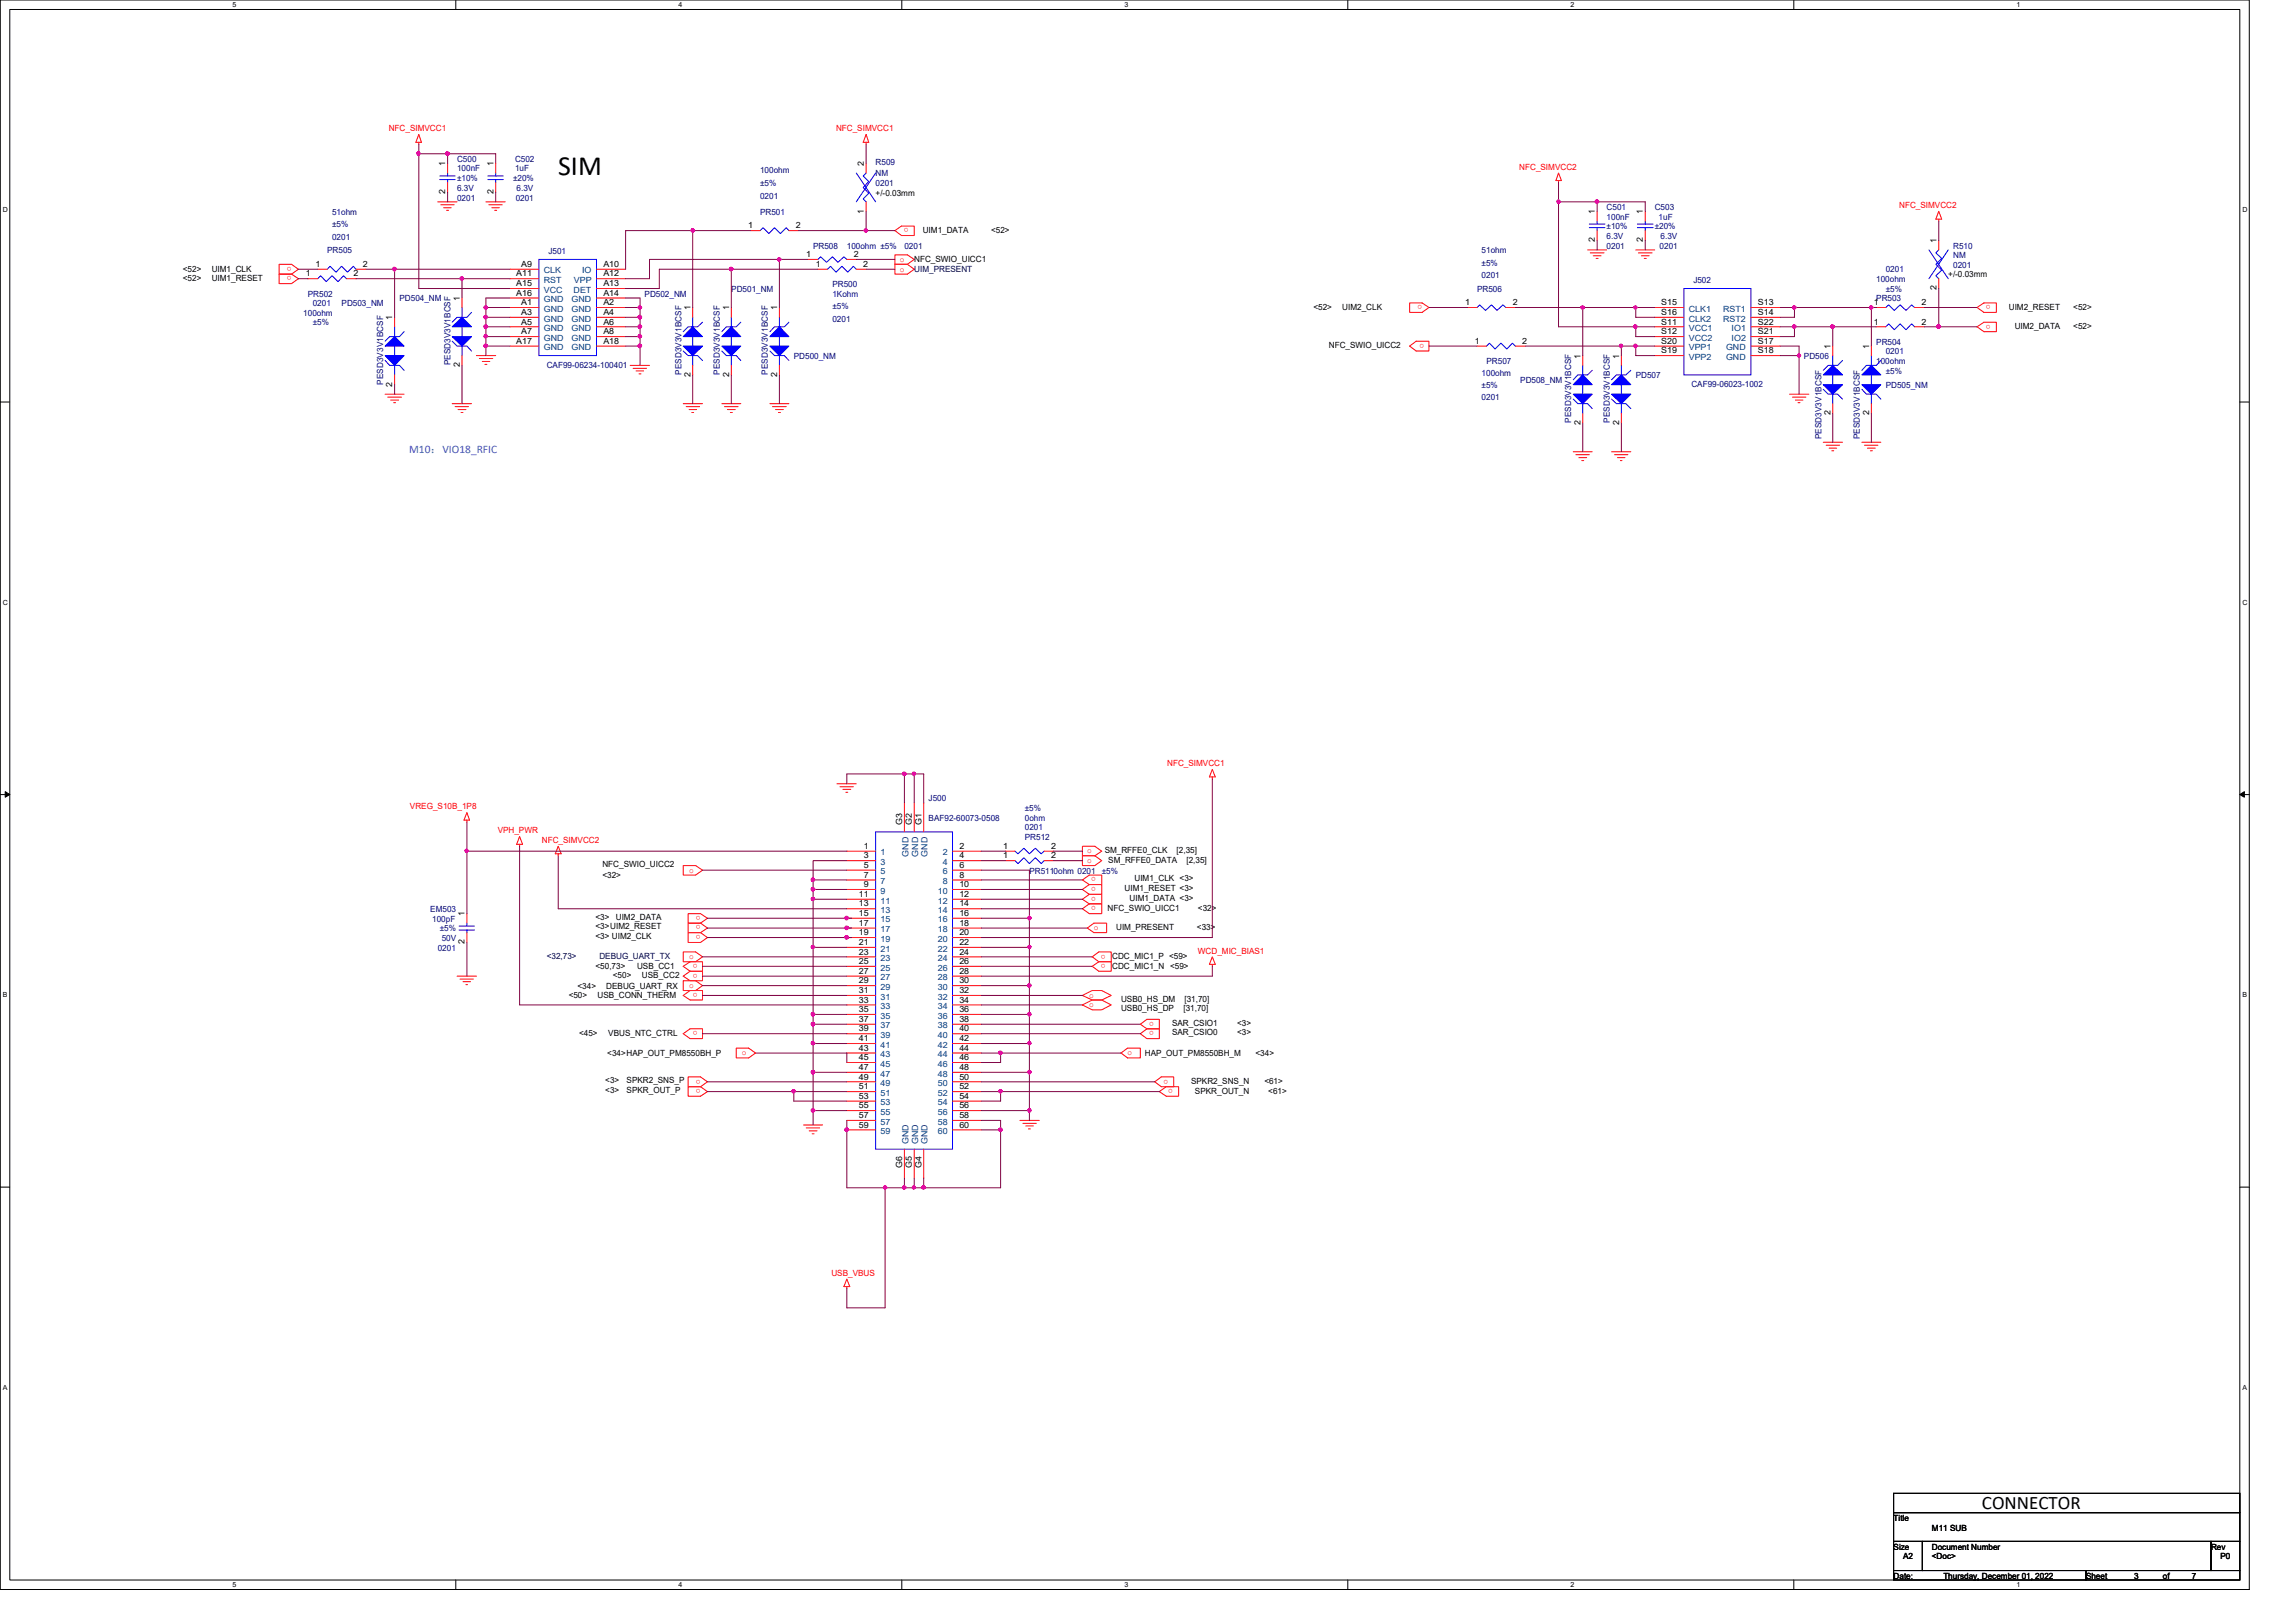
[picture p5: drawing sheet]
<svg xmlns="http://www.w3.org/2000/svg" width="297mm" height="210mm" viewBox="0 0 297 210" stroke-linecap="round" stroke-linejoin="round" font-family="sans-serif">
<defs><g id="words">
<text font-size="3.6" x="72.2" y="22.7">SIM</text>
<text font-size="2.5" x="256.4" y="195.2">CONNECTOR</text>
<text font-size="1.5" fill="#0080ff" x="52.9" y="58.6">M10：VIO18_RFIC</text>
<g font-size="1.1" fill="#f00">
<text x="50.3" y="17">NFC_SIMVCC1</text>
<text x="108.2" y="17">NFC_SIMVCC1</text>
<text x="196.6" y="22">NFC_SIMVCC2</text>
<text x="117.5" y="29.5" transform="rotate(180 117.5 29.5)">o</text>
<text x="245.7" y="26.9">NFC_SIMVCC2</text>
<text x="37.7" y="34.5" transform="rotate(180 37.7 34.5)">o</text>
<text x="37.7" y="35.8" transform="rotate(180 37.7 35.8)">o</text>
<text x="116.4" y="33.9">o</text>
<text x="116.4" y="35.1">o</text>
<text x="184" y="39.5" transform="rotate(180 184 39.5)">o</text>
<text x="257.5" y="42" transform="rotate(180 257.5 42)">o</text>
<text x="257.5" y="39.5" transform="rotate(180 257.5 39.5)">o</text>
<text x="184.2" y="44.5" transform="rotate(180 184.2 44.5)">o</text>
<text x="151" y="99.1">NFC_SIMVCC1</text>
<text x="53" y="104.7">VREG_S10B_1P8</text>
<text x="64.4" y="107.8">VPH_PWR</text>
<text x="70.1" y="109.1">NFC_SIMVCC2</text>
<text x="89.2" y="112.9">o</text>
<text x="140.7" y="110.4">o</text>
<text x="140.7" y="111.7">o</text>
<text x="141.8" y="113.5" transform="rotate(180 141.8 113.5)">o</text>
<text x="90.6" y="118.5" transform="rotate(180 90.6 118.5)">o</text>
<text x="90.6" y="119.8" transform="rotate(180 90.6 119.8)">o</text>
<text x="141.8" y="114.8" transform="rotate(180 141.8 114.8)">o</text>
<text x="141.8" y="116" transform="rotate(180 141.8 116)">o</text>
<text x="141.8" y="117.3" transform="rotate(180 141.8 117.3)">o</text>
<text x="89.2" y="124.1">o</text>
<text x="90.3" y="124.8" transform="rotate(180 90.3 124.8)">o</text>
<text x="90.3" y="126" transform="rotate(180 90.3 126)">o</text>
<text x="90.6" y="121" transform="rotate(180 90.6 121)">o</text>
<text x="141.5" y="120.4">o</text>
<text x="143" y="124.8" transform="rotate(180 143 124.8)">o</text>
<text x="143" y="123.5" transform="rotate(180 143 123.5)">o</text>
<text x="155" y="123.4">WCD_MIC_BIAS1</text>
<text x="89.2" y="127.8">o</text>
<text x="90.3" y="128.5" transform="rotate(180 90.3 128.5)">o</text>
<text x="140.9" y="130.3">o</text>
<text x="140.9" y="129.1">o</text>
<text x="90.3" y="133.5" transform="rotate(180 90.3 133.5)">o</text>
<text x="96" y="136.6">o</text>
<text x="145.9" y="136.6">o</text>
<text x="149.3" y="132.2" transform="rotate(180 149.3 132.2)">o</text>
<text x="149.3" y="133.5" transform="rotate(180 149.3 133.5)">o</text>
<text x="90.6" y="139.7" transform="rotate(180 90.6 139.7)">o</text>
<text x="90.6" y="140.9" transform="rotate(180 90.6 140.9)">o</text>
<text x="151.1" y="139.7" transform="rotate(180 151.1 139.7)">o</text>
<text x="151.7" y="140.9" transform="rotate(180 151.7 140.9)">o</text>
<text x="107.6" y="165.1">USB_VBUS</text>
</g>
<g font-size="1.1">
<text x="57.6" y="21.5" transform="rotate(-90 57.6 21.5)">1</text>
<text x="63.8" y="21.5" transform="rotate(-90 63.8 21.5)">1</text>
<text x="111.8" y="21.5" transform="rotate(-90 111.8 21.5)">2</text>
<text x="57.6" y="25.1" transform="rotate(-90 57.6 25.1)">2</text>
<text x="63.8" y="25.1" transform="rotate(-90 63.8 25.1)">2</text>
<text x="96.8" y="29.5">1</text>
<text x="103" y="29.5">2</text>
<text x="111.8" y="27.6" transform="rotate(-90 111.8 27.6)">1</text>
<text x="113.3" y="25.3">+/-0.03mm</text>
<text x="206.3" y="27.7" transform="rotate(-90 206.3 27.7)">1</text>
<text x="212.6" y="27.7" transform="rotate(-90 212.6 27.7)">1</text>
<text x="23.7" y="35.1">&lt;52&gt;</text>
<text x="27.4" y="35.1">UIM1_CLK</text>
<text x="39.6" y="35.8">1</text>
<text x="40.8" y="34.5">1</text>
<text x="45.7" y="35.8">2</text>
<text x="46.9" y="34.5">2</text>
<text x="66.8" y="35.8">A11</text>
<text x="67.4" y="34.5">A9</text>
<text x="78.1" y="34.5">A10</text>
<text x="78.1" y="35.8">A12</text>
<text x="104.3" y="33.3">1</text>
<text x="105.5" y="34.5">1</text>
<text x="110.4" y="33.3">2</text>
<text x="111.7" y="34.5">2</text>
<text x="118.3" y="33.9">NFC_SWIO_UICC1</text>
<text x="119.4" y="30.2">UIM1_DATA</text>
<text x="128.2" y="30.2">&lt;52&gt;</text>
<text x="206.3" y="31.4" transform="rotate(-90 206.3 31.4)">2</text>
<text x="212.6" y="31.4" transform="rotate(-90 212.6 31.4)">2</text>
<text x="250.5" y="31.5" transform="rotate(-90 250.5 31.5)">1</text>
<text x="252" y="35.9">+/-0.03mm</text>
<text x="23.7" y="36.4">&lt;52&gt;</text>
<text x="27.4" y="36.4">UIM1_RESET</text>
<text x="50.8" y="41.4" transform="rotate(-90 50.8 41.4)">1</text>
<text x="59.5" y="38.9" transform="rotate(-90 59.5 38.9)">1</text>
<text x="66.8" y="37">A15</text>
<text x="66.8" y="38.3">A16</text>
<text x="67.4" y="39.5">A1</text>
<text x="67.4" y="40.8">A3</text>
<text x="67.4" y="42">A5</text>
<text x="78.1" y="37">A13</text>
<text x="78.1" y="38.3">A14</text>
<text x="78.1" y="39.5">A2</text>
<text x="78.1" y="40.8">A4</text>
<text x="78.1" y="42">A6</text>
<text x="89.3" y="40.2" transform="rotate(-90 89.3 40.2)">1</text>
<text x="94.3" y="40.2" transform="rotate(-90 94.3 40.2)">1</text>
<text x="100.5" y="40.2" transform="rotate(-90 100.5 40.2)">1</text>
<text x="169.9" y="40.1">&lt;52&gt;</text>
<text x="173.6" y="40.1">UIM2_CLK</text>
<text x="189.6" y="39.5">1</text>
<text x="195.7" y="39.5">2</text>
<text x="214.9" y="42">S11</text>
<text x="214.9" y="39.5">S15</text>
<text x="214.9" y="40.8">S16</text>
<text x="227.4" y="42">S22</text>
<text x="227.4" y="39.5">S13</text>
<text x="227.4" y="40.8">S14</text>
<text x="242.4" y="42">1</text>
<text x="242.4" y="39.5">1</text>
<text x="248.6" y="42">2</text>
<text x="248.6" y="39.5">2</text>
<text x="250.5" y="37.6" transform="rotate(-90 250.5 37.6)">2</text>
<text x="259.9" y="40.1">UIM2_RESET</text>
<text x="268.2" y="40.1">&lt;52&gt;</text>
<text x="59.5" y="47.5" transform="rotate(-90 59.5 47.5)">2</text>
<text x="66.8" y="44.5">A17</text>
<text x="67.4" y="43.3">A7</text>
<text x="78.1" y="43.3">A8</text>
<text x="78.1" y="44.5">A18</text>
<text x="171.9" y="45.1">NFC_SWIO_UICC2</text>
<text x="190.8" y="44.5">1</text>
<text x="196.9" y="44.5">2</text>
<text x="204.5" y="46.4" transform="rotate(-90 204.5 46.4)">1</text>
<text x="209.5" y="46.4" transform="rotate(-90 209.5 46.4)">1</text>
<text x="214.9" y="44.5">S20</text>
<text x="214.9" y="43.3">S12</text>
<text x="214.9" y="45.7">S19</text>
<text x="227.4" y="45.7">S18</text>
<text x="227.4" y="44.5">S17</text>
<text x="227.4" y="43.3">S21</text>
<text x="236.8" y="45.1" transform="rotate(-90 236.8 45.1)">1</text>
<text x="241.8" y="45.1" transform="rotate(-90 241.8 45.1)">1</text>
<text x="260.6" y="42.6">UIM2_DATA</text>
<text x="268.2" y="42.6">&lt;52&gt;</text>
<text x="50.8" y="50" transform="rotate(-90 50.8 50)">2</text>
<text x="89.3" y="48.8" transform="rotate(-90 89.3 48.8)">2</text>
<text x="94.3" y="48.8" transform="rotate(-90 94.3 48.8)">2</text>
<text x="100.5" y="48.8" transform="rotate(-90 100.5 48.8)">2</text>
<text x="236.8" y="53.8" transform="rotate(-90 236.8 53.8)">2</text>
<text x="241.8" y="53.8" transform="rotate(-90 241.8 53.8)">2</text>
<text x="204.5" y="55" transform="rotate(-90 204.5 55)">2</text>
<text x="209.5" y="55" transform="rotate(-90 209.5 55)">2</text>
<text x="116.7" y="106.8" transform="rotate(-90 116.7 106.8)">G3</text>
<text x="118" y="106.8" transform="rotate(-90 118 106.8)">G2</text>
<text x="119.2" y="106.8" transform="rotate(-90 119.2 106.8)">G1</text>
<text x="77.9" y="112.2">NFC_SWIO_UICC2</text>
<text x="77.9" y="113.7">&lt;32&gt;</text>
<text x="111.8" y="109.9">1</text>
<text x="111.8" y="111.1">3</text>
<text x="111.8" y="112.3">5</text>
<text x="111.8" y="113.6">7</text>
<text x="124.1" y="109.9">2</text>
<text x="124.1" y="111.1">4</text>
<text x="124.1" y="112.3">6</text>
<text x="124.1" y="113.6">8</text>
<text x="129.8" y="111.1">1</text>
<text x="129.8" y="109.9">1</text>
<text x="136" y="111.1">2</text>
<text x="136" y="109.9">2</text>
<text x="142.9" y="110.4">SM_RFFE0_CLK</text>
<text x="143.4" y="111.7">SM_RFFE0_DATA</text>
<text x="152.2" y="110.4">[2,35]</text>
<text x="153.5" y="111.7">[2,35]</text>
<text x="60.1" y="118.6" transform="rotate(-90 60.1 118.6)">1</text>
<text x="77" y="119">&lt;3&gt;</text>
<text x="79.7" y="119">UIM2_DATA</text>
<text x="111.1" y="116.1">11</text>
<text x="111.1" y="117.3">13</text>
<text x="111.1" y="118.5">15</text>
<text x="111.1" y="119.8">17</text>
<text x="111.8" y="114.8">9</text>
<text x="124.1" y="114.8">10</text>
<text x="124.1" y="116.1">12</text>
<text x="124.1" y="117.3">14</text>
<text x="124.1" y="118.5">16</text>
<text x="124.1" y="119.8">18</text>
<text x="143.3" y="117.9">NFC_SWIO_UICC1</text>
<text x="145.5" y="115.3">UIM1_RESET &lt;3&gt;</text>
<text x="146.1" y="116.5">UIM1_DATA &lt;3&gt;</text>
<text x="146.8" y="114">UIM1_CLK &lt;3&gt;</text>
<text x="155" y="117.9">&lt;32&gt;</text>
<text x="60.1" y="122.2" transform="rotate(-90 60.1 122.2)">2</text>
<text x="77" y="121.5">&lt;3&gt; UIM2_CLK</text>
<text x="77" y="125.4">&lt;50,73&gt;</text>
<text x="77" y="120.3">&lt;3&gt;UIM2_RESET</text>
<text x="82.4" y="125.4">USB_CC1</text>
<text x="111.1" y="121">19</text>
<text x="111.1" y="122.3">21</text>
<text x="111.1" y="123.5">23</text>
<text x="111.1" y="124.8">25</text>
<text x="124.1" y="121">20</text>
<text x="124.1" y="122.3">22</text>
<text x="124.1" y="123.5">24</text>
<text x="124.1" y="124.8">26</text>
<text x="143.9" y="125.4">CDC_MIC1_N &lt;59&gt;</text>
<text x="143.9" y="124.1">CDC_MIC1_P &lt;59&gt;</text>
<text x="144.4" y="120.4">UIM_PRESENT</text>
<text x="154.9" y="120.4">&lt;33&gt;</text>
<text x="73.6" y="129.1">&lt;50&gt;</text>
<text x="74.7" y="128">&lt;34&gt;</text>
<text x="77.3" y="129.1">USB_CONN_THERM</text>
<text x="78.4" y="128">DEBUG_UART_RX</text>
<text x="79.3" y="126.6">&lt;50&gt;</text>
<text x="83.1" y="126.6">USB_CC2</text>
<text x="111.1" y="126">27</text>
<text x="111.1" y="127.3">29</text>
<text x="111.1" y="128.5">31</text>
<text x="111.1" y="129.8">33</text>
<text x="111.1" y="131">35</text>
<text x="124.1" y="126">28</text>
<text x="124.1" y="127.3">30</text>
<text x="124.1" y="128.5">32</text>
<text x="124.1" y="129.8">34</text>
<text x="124.1" y="131">36</text>
<text x="145" y="130.9">USB0_HS_DP</text>
<text x="145" y="129.6">USB0_HS_DM</text>
<text x="153.1" y="130.9">[31,70]</text>
<text x="153.2" y="129.6">[31,70]</text>
<text x="74.9" y="134.1">&lt;45&gt;</text>
<text x="78.6" y="136.7">&lt;34&gt;HAP_OUT_PM8550BH_P</text>
<text x="78.7" y="134.1">VBUS_NTC_CTRL</text>
<text x="111.1" y="132.2">37</text>
<text x="111.1" y="133.5">39</text>
<text x="111.1" y="134.7">41</text>
<text x="111.1" y="136">43</text>
<text x="111.1" y="137.2">45</text>
<text x="124.1" y="132.2">38</text>
<text x="124.1" y="133.5">40</text>
<text x="124.1" y="134.7">42</text>
<text x="124.1" y="136">44</text>
<text x="124.1" y="137.2">46</text>
<text x="148.1" y="136.7">HAP_OUT_PM8550BH_M</text>
<text x="151.6" y="132.7">SAR_CSIO1</text>
<text x="151.6" y="134">SAR_CSIO0</text>
<text x="160.1" y="132.7">&lt;3&gt;</text>
<text x="160.1" y="134">&lt;3&gt;</text>
<text x="162.4" y="136.7">&lt;34&gt;</text>
<text x="78.3" y="140.2">&lt;3&gt;</text>
<text x="78.3" y="141.4">&lt;3&gt;</text>
<text x="81.1" y="140.2">SPKR2_SNS_P</text>
<text x="81.1" y="141.4">SPKR_OUT_P</text>
<text x="111.1" y="138.5">47</text>
<text x="111.1" y="139.7">49</text>
<text x="111.1" y="141">51</text>
<text x="111.1" y="142.2">53</text>
<text x="111.1" y="143.4">55</text>
<text x="124.1" y="138.5">48</text>
<text x="124.1" y="139.7">50</text>
<text x="124.1" y="141">52</text>
<text x="124.1" y="142.2">54</text>
<text x="124.1" y="143.4">56</text>
<text x="154.1" y="140.3">SPKR2_SNS_N</text>
<text x="154.6" y="141.6">SPKR_OUT_N</text>
<text x="163.6" y="140.3">&lt;61&gt;</text>
<text x="164.1" y="141.6">&lt;61&gt;</text>
<text x="111.1" y="144.7">57</text>
<text x="111.1" y="145.9">59</text>
<text x="124.1" y="144.7">58</text>
<text x="124.1" y="145.9">60</text>
<text x="116.7" y="151.1" transform="rotate(-90 116.7 151.1)">G6</text>
<text x="118" y="151.1" transform="rotate(-90 118 151.1)">G5</text>
<text x="119.2" y="151.1" transform="rotate(-90 119.2 151.1)">G4</text>
<text x="245" y="196.8">Title</text>
<text x="245" y="200.5">Size</text>
<text x="246.2" y="201.8">A2</text>
<text x="249.9" y="200.5">Document Number</text>
<text x="249.9" y="201.8">&lt;Doc&gt;</text>
<text x="249.9" y="198.1">M11 SUB</text>
<text x="286" y="200.5">Rev</text>
<text x="287.3" y="201.8">P0</text>
<text x="245" y="204.3">Date:</text>
<text x="251.4" y="204.3">Thursday, December 01, 2022</text>
<text x="269.9" y="204.3">Sheet</text>
<text x="276.1" y="204.3">3</text>
<text x="279.8" y="204.3">of</text>
<text x="283.5" y="204.3">7</text>
</g>
<g font-size="1.1" fill="#000080">
<text x="59.1" y="21">C500</text>
<text x="59.1" y="22.2">100nF</text>
<text x="59.1" y="23.5">±10%</text>
<text x="66.4" y="23.5">±20%</text>
<text x="66.6" y="21">C502</text>
<text x="66.6" y="22.2">1uF</text>
<text x="98.3" y="22.4">100ohm</text>
<text x="113.3" y="21.3">R509</text>
<text x="113.3" y="22.8">NM</text>
<text x="43" y="27.8">51ohm</text>
<text x="43" y="29.4">±5%</text>
<text x="59.1" y="26">0201</text>
<text x="59.1" y="24.7">6.3V</text>
<text x="66.7" y="26">0201</text>
<text x="66.8" y="24.7">6.3V</text>
<text x="98.3" y="27.8">PR501</text>
<text x="98.3" y="24.1">±5%</text>
<text x="98.3" y="25.7">0201</text>
<text x="113.3" y="24.1">0201</text>
<text x="207.9" y="27.2">C501</text>
<text x="207.9" y="28.4">100nF</text>
<text x="207.9" y="29.7">±10%</text>
<text x="214.1" y="27.2">C503</text>
<text x="214.1" y="29.7">±20%</text>
<text x="214.6" y="28.4">1uF</text>
<text x="42.3" y="32.8">PR505</text>
<text x="43" y="31">0201</text>
<text x="70.9" y="32.9">J501</text>
<text x="105.2" y="32.2">PR508</text>
<text x="109.6" y="32.2">100ohm ±5%</text>
<text x="117" y="32.2">0201</text>
<text x="191.7" y="32.8">51ohm</text>
<text x="191.7" y="34.4">±5%</text>
<text x="207.9" y="32.2">0201</text>
<text x="207.9" y="30.9">6.3V</text>
<text x="214.7" y="32.2">0201</text>
<text x="214.8" y="30.9">6.3V</text>
<text x="244" y="35.3">0201</text>
<text x="252.7" y="32.2">R510</text>
<text x="252.7" y="33.4">NM</text>
<text x="252.7" y="34.6">0201</text>
<text x="39.2" y="40.9">100ohm</text>
<text x="39.8" y="38.4">PR502</text>
<text x="40.5" y="39.6">0201</text>
<text x="44.2" y="39.6">PD503_NM</text>
<text x="51.7" y="39">PD504_NM</text>
<text x="83.4" y="38.4">PD502_NM</text>
<text x="94.6" y="37.8">PD501_NM</text>
<text x="107.7" y="37.1">PR500</text>
<text x="107.7" y="38.4">1Kohm</text>
<text x="107.7" y="40">±5%</text>
<text x="107.7" y="41.6">0201</text>
<text x="191.1" y="37.8">PR506</text>
<text x="191.7" y="36">0201</text>
<text x="219.1" y="36.6">J502</text>
<text x="242.7" y="39">PR503</text>
<text x="242.7" y="36.5">100ohm</text>
<text x="244" y="37.8">±5%</text>
<text x="40.5" y="42.1">±5%</text>
<text x="58.3" y="47.3" transform="rotate(-90 58.3 47.3)">PESD3V3V1BCSF</text>
<text x="70.7" y="47.6">CAF99-06234-100401</text>
<text x="102.7" y="46.5">PD500_NM</text>
<text x="192.3" y="47.1">PR507</text>
<text x="233.4" y="46.5">PD506</text>
<text x="242.7" y="44.6">PR504</text>
<text x="242.7" y="47.1">100ohm</text>
<text x="244" y="45.8">0201</text>
<text x="49.6" y="49.8" transform="rotate(-90 49.6 49.8)">PESD3V3V1BCSF</text>
<text x="88.2" y="48.5" transform="rotate(-90 88.2 48.5)">PESD3V3V1BCSF</text>
<text x="93.1" y="48.5" transform="rotate(-90 93.1 48.5)">PESD3V3V1BCSF</text>
<text x="99.4" y="48.5" transform="rotate(-90 99.4 48.5)">PESD3V3V1BCSF</text>
<text x="191.7" y="48.6">100ohm</text>
<text x="191.7" y="50.2">±5%</text>
<text x="191.7" y="51.8">0201</text>
<text x="196.7" y="49.6">PD508_NM</text>
<text x="211.6" y="49">PD507</text>
<text x="218.8" y="50.1">CAF99-06023-1002</text>
<text x="244" y="48.3">±5%</text>
<text x="244" y="50.2">PD505_NM</text>
<text x="203.3" y="54.7" transform="rotate(-90 203.3 54.7)">PESD3V3V1BCSF</text>
<text x="208.3" y="54.7" transform="rotate(-90 208.3 54.7)">PESD3V3V1BCSF</text>
<text x="235.7" y="56.9" transform="rotate(-90 235.7 56.9)">PESD3V3V1BCSF</text>
<text x="240.6" y="56.9" transform="rotate(-90 240.6 56.9)">PESD3V3V1BCSF</text>
<text x="120.1" y="103.7">J500</text>
<text x="120.1" y="106.2">BAF92-60073-0508</text>
<text x="132.6" y="106.2">0ohm</text>
<text x="132.6" y="105">±5%</text>
<text x="132.6" y="107.4">0201</text>
<text x="132.6" y="108.7">PR512</text>
<text x="133.2" y="113.1">PR5110ohm 0201</text>
<text x="142.5" y="113.1">±5%</text>
<text x="55.7" y="118">EM503</text>
<text x="55.9" y="119.3">100pF</text>
<text x="56.6" y="123">0201</text>
<text x="56.9" y="120.5">±5%</text>
<text x="57.1" y="121.8">50V</text>
</g>
<g font-size="1.1" fill="#004080">
<text x="70.4" y="35.4">CLK</text>
<text x="75.3" y="35.4">IO</text>
<text x="70.4" y="37.9">VCC</text>
<text x="70.4" y="36.6">RST</text>
<text x="70.4" y="39.1">GND</text>
<text x="70.4" y="40.3">GND</text>
<text x="70.4" y="41.6">GND</text>
<text x="74" y="39.1">GND</text>
<text x="74" y="40.3">GND</text>
<text x="74" y="41.6">GND</text>
<text x="74.2" y="37.9">DET</text>
<text x="74.2" y="36.6">VPP</text>
<text x="218.5" y="40.3">CLK1</text>
<text x="218.5" y="41.6">CLK2</text>
<text x="222.9" y="40.3">RST1</text>
<text x="222.9" y="41.6">RST2</text>
<text x="70.4" y="42.8">GND</text>
<text x="70.4" y="44.1">GND</text>
<text x="70.4" y="45.3">GND</text>
<text x="74" y="42.8">GND</text>
<text x="74" y="44.1">GND</text>
<text x="74" y="45.3">GND</text>
<text x="218.5" y="45.3">VPP1</text>
<text x="218.5" y="42.8">VCC1</text>
<text x="218.5" y="44.1">VCC2</text>
<text x="218.5" y="46.6">VPP2</text>
<text x="223.3" y="46.6">GND</text>
<text x="223.3" y="45.3">GND</text>
<text x="224" y="42.8">IO1</text>
<text x="224" y="44.1">IO2</text>
<text x="113.9" y="110.7">1</text>
<text x="113.9" y="111.9">3</text>
<text x="113.9" y="113.2">5</text>
<text x="117.5" y="110.9" transform="rotate(-90 117.5 110.9)">GND</text>
<text x="118.8" y="110.9" transform="rotate(-90 118.8 110.9)">GND</text>
<text x="120" y="110.9" transform="rotate(-90 120 110.9)">GND</text>
<text x="122" y="110.7">2</text>
<text x="122" y="111.9">4</text>
<text x="122" y="113.2">6</text>
<text x="113.9" y="114.4">7</text>
<text x="113.9" y="115.7">9</text>
<text x="113.9" y="116.9">11</text>
<text x="113.9" y="118.2">13</text>
<text x="113.9" y="119.4">15</text>
<text x="121.3" y="115.7">10</text>
<text x="121.3" y="116.9">12</text>
<text x="121.3" y="118.2">14</text>
<text x="121.3" y="119.4">16</text>
<text x="122" y="114.4">8</text>
<text x="113.9" y="120.7">17</text>
<text x="113.9" y="121.9">19</text>
<text x="113.9" y="123.1">21</text>
<text x="113.9" y="124.4">23</text>
<text x="113.9" y="125.6">25</text>
<text x="121.3" y="120.7">18</text>
<text x="121.3" y="121.9">20</text>
<text x="121.3" y="123.1">22</text>
<text x="121.3" y="124.4">24</text>
<text x="121.3" y="125.6">26</text>
<text x="113.9" y="126.9">27</text>
<text x="113.9" y="128.1">29</text>
<text x="113.9" y="129.4">31</text>
<text x="113.9" y="130.6">33</text>
<text x="113.9" y="131.8">35</text>
<text x="121.3" y="126.9">28</text>
<text x="121.3" y="128.1">30</text>
<text x="121.3" y="129.4">32</text>
<text x="121.3" y="130.6">34</text>
<text x="121.3" y="131.8">36</text>
<text x="113.9" y="133.1">37</text>
<text x="113.9" y="134.3">39</text>
<text x="113.9" y="135.6">41</text>
<text x="113.9" y="136.8">43</text>
<text x="121.3" y="133.1">38</text>
<text x="121.3" y="134.3">40</text>
<text x="121.3" y="135.6">42</text>
<text x="121.3" y="136.8">44</text>
<text x="113.9" y="138">45</text>
<text x="113.9" y="139.3">47</text>
<text x="113.9" y="140.5">49</text>
<text x="113.9" y="141.8">51</text>
<text x="113.9" y="143">53</text>
<text x="121.3" y="138">46</text>
<text x="121.3" y="139.3">48</text>
<text x="121.3" y="140.5">50</text>
<text x="121.3" y="141.8">52</text>
<text x="121.3" y="143">54</text>
<text x="113.9" y="144.3">55</text>
<text x="113.9" y="145.5">57</text>
<text x="113.9" y="146.8">59</text>
<text x="117.5" y="148.1" transform="rotate(-90 117.5 148.1)">GND</text>
<text x="118.8" y="148.1" transform="rotate(-90 118.8 148.1)">GND</text>
<text x="120" y="148.1" transform="rotate(-90 120 148.1)">GND</text>
<text x="121.3" y="144.3">56</text>
<text x="121.3" y="145.5">58</text>
<text x="121.3" y="146.8">60</text>
</g>
<g font-size="1.1" fill="#000040">
<text x="118.3" y="35.1">UIM_PRESENT</text>
<text x="70.7" y="124.1">&lt;32,73&gt;</text>
<text x="77.6" y="124.1">DEBUG_UART_TX</text>
</g>
<g font-size=".9">
<text x="30.1" y=".9">5</text>
<text x="87.8" y=".9">4</text>
<text x="145.5" y=".9">3</text>
<text x="203.2" y=".9">2</text>
<text x="260.9" y=".9">1</text>
<text x=".4" y="27.4">D</text>
<text x="290.1" y="27.4">D</text>
<text x=".4" y="78.2">C</text>
<text x="290.1" y="78.2">C</text>
<text x=".4" y="129">B</text>
<text x="290.1" y="129">B</text>
<text x=".4" y="179.8">A</text>
<text x="290.1" y="179.8">A</text>
<text x="30.1" y="205.4">5</text>
<text x="87.8" y="205.4">4</text>
<text x="145.5" y="205.4">3</text>
<text x="203.2" y="205.4">2</text>
<text x="260.9" y="205.4">1</text>
</g>
</g></defs>
<path d="M0 0h291v205.7h-291zM1.3 1.2h288.5v203.3h-288.5z" fill="none" stroke="#000" stroke-width=".13"/>
<g fill="#fff">
<path d="M30.1 .1h.5v1h-.5z"/>
<path d="M30.1 204.6h.5v1h-.5z"/>
</g>
<path d="M59 0v1.2M59 204.5v1.2" fill="none" stroke="#000" stroke-width=".13"/>
<g fill="#fff">
<path d="M87.8 .1h.5v1h-.5z"/>
<path d="M87.8 204.6h.5v1h-.5z"/>
</g>
<path d="M116.7 0v1.2M116.7 204.5v1.2" fill="none" stroke="#000" stroke-width=".13"/>
<g fill="#fff">
<path d="M145.5 .1h.5v1h-.5z"/>
<path d="M145.5 204.6h.5v1h-.5z"/>
</g>
<path d="M174.4 0v1.2M174.4 204.5v1.2" fill="none" stroke="#000" stroke-width=".13"/>
<g fill="#fff">
<path d="M203.2 .1h.5v1h-.5z"/>
<path d="M203.2 204.6h.5v1h-.5z"/>
</g>
<path d="M232.1 0v1.2M232.1 204.5v1.2" fill="none" stroke="#000" stroke-width=".13"/>
<g fill="#fff">
<path d="M260.9 .1h.5v1h-.5z"/>
<path d="M260.9 204.6h.5v1h-.5z"/>
<path d="M.4 26.6h.6v1h-.6z"/>
<path d="M290.1 26.6h.6v1h-.6z"/>
<path d="M.4 77.4h.6v1h-.6z"/>
<path d="M290.1 77.4h.6v1h-.6z"/>
</g>
<path d="M0 52h1.3M289.8 52h1.2" fill="none" stroke="#000" stroke-width=".13"/>
<g fill="#fff">
<path d="M.4 128.2h.6v1h-.6z"/>
<path d="M290.1 128.2h.6v1h-.6z"/>
</g>
<path d="M0 102.8h1.3M.7 102.4l.6 .4-.6 .4zM289.8 102.8h1.2M289.8 102.8l.6-.4v.8z" fill="none" stroke="#000" stroke-width=".13"/>
<path d="M.7 102.4l.6 .4-.6 .4zM289.8 102.8l.6-.4v.8z" fill="#000"/>
<g fill="#fff">
<path d="M.4 179h.5v1h-.5z"/>
<path d="M290.1 179h.6v1h-.6z"/>
</g>
<path d="M0 153.6h1.3M289.8 153.6h1.2M245 193.3h44.8v2.4h-44.8zM245 195.7h44.8v3.8h-44.8zM245 199.5h3.7v3.7h-3.7zM248.7 199.5h37.3v3.7h-37.3zM286 199.5h3.8v3.7h-3.8zM245 203.2h24.9v1.3h-24.9zM269.9 203.2h19.9v1.3h-19.9z" fill="none" stroke="#000" stroke-width=".13"/>
<g fill="none" stroke="#f00" stroke-width=".13">
<path d="M54.2 17.4l.3 1h-.7zM54.2 18.4v.3M112.1 17.4l.3 1h-.7zM112.1 18.4v.3M36.1 34.2h1.6l.9 .6-.9 .7h-1.6zM36.1 35.5h1.6l.9 .6-.9 .6h-1.6zM56.6 26.1h2.5M57 26.5h1.8M57.4 26.9h1M57.8 27.2h.2M62.9 26.1h2.5M63.2 26.5h1.8"/>
<path d="M63.6 26.9h1M64 27.2h.3M115.8 33h1.6l.9 .6-.9 .6h-1.6zM115.8 34.2h1.6l.9 .6-.9 .7h-1.6zM115.8 29.8l.8-.5h1.7v1.2h-1.7zM182.4 39.2h1.6l.9 .6-.9 .6h-1.6zM201.6 23.4v.2M201.6 22.4l.4 1h-.7zM205.4 32.3h2.5M205.7 32.7h1.8M206.1 33.1h1M206.5 33.4h.3"/>
<path d="M211.6 32.3h2.5M212 32.7h1.7M212.3 33.1h1.1M212.7 33.4h.3M250.8 27.3l.4 1.1h-.8zM250.8 28.4v.2M255.8 39.8l.9-.6h1.6v1.2h-1.6zM49.8 51h2.5M50.2 51.4h1.7M50.5 51.8h1.1M50.9 52.1h.3M58.5 52.2h2.5"/>
<path d="M58.9 52.6h1.7M59.3 53h1M59.6 53.4h.3M61.6 46h2.5M62 46.4h1.8M62.4 46.8h1M62.7 47.2h.3M81.5 47.3h2.5M81.9 47.7h1.7M82.3 48h1M82.7 48.4h.2M88.4 52.2h2.5"/>
<path d="M88.8 52.6h1.7M89.2 53h.9M89.5 53.4h.2M93.4 52.2h2.4M93.7 52.6h1.8M94.1 53h1M94.5 53.4h.2M99.6 52.2h2.5M99.9 52.6h1.8M100.3 53h1M100.7 53.4h.3M182.4 44.8l.8-.6h1.7v1.2h-1.7z"/>
<path d="M191.1 44.8h1.2M196 44.8h1.3M203.5 58.5h2.5M203.9 58.8h1.7M204.3 59.2h1M204.6 59.6h.3M208.5 58.5h2.5M208.9 58.8h1.7M209.3 59.2h.9M209.6 59.6h.2M231.5 51h2.5M231.9 51.4h1.7"/>
<path d="M232.3 51.8h1M232.6 52.1h.3M235.9 57.2h2.5M236.3 57.6h1.7M236.6 58h1M237 58.3h.2M240.9 57.2h2.4M241.2 57.6h1.7M241.6 58h1M242 58.3h.2M255.8 42.3l.9-.6h1.6v1.2h-1.6zM156.8 99.6l.4 .9h-.7z"/>
<path d="M60.4 105.2l.3 .9h-.7zM60.4 106.1v.3M67.2 108.2l.4 1.1h-.8zM67.2 109.3v.2M72.2 109.5l.4 1h-.8zM72.2 110.5v.2M88.4 112h1.6l.9 .6-.9 .6h-1.6zM89 118.2h1.6l.9 .6-.9 .7h-1.6zM90.6 119.5h-1.6v1.2h1.6M90.6 119.5l.9 .6-.9 .6M108.3 101.4h2.5M108.7 101.8h1.7"/>
<path d="M109 102.2h1.1M109.4 102.5h.3M140 109.5h1.6l.9 .7-.9 .5h-1.6zM140 110.7h1.6l.9 .7-.9 .6h-1.6zM140 117.6l.9-.6h1.6v1.2h-1.6zM140 113.9l.9-.7h1.6v1.3h-1.6zM140.9 114.5l-.9 .6 .9 .6M140.9 115.7l-.9 .7 .9 .6M140.9 114.5h1.6v1.2h-1.6M140.9 115.7h1.6v1.3h-1.6M156.8 100.5v.3M59.1 126.3h2.5"/>
<path d="M59.5 126.7h1.8M59.9 127h1M60.3 127.4h.2M88.4 123.2h1.6l.9 .6-.9 .7h-1.6zM88.4 126.9h1.6l.9 .7-.9 .6h-1.6zM88.4 133.8l.9-.7h1.6v1.3h-1.6zM88.4 125.1l.9-.6h1.6v1.2h-1.6zM88.4 126.3l.9-.6h1.6v1.2h-1.6zM88.4 128.8l.9-.6h1.6v1.2h-1.6zM89 139.4h1.6l.9 .6-.9 .6h-1.6zM89 120.7h1.6l.9 .6-.9 .7h-1.6zM95.2 135.6h1.7l.8 .7-.8 .6h-1.7z"/>
<path d="M140 130l1.3-.6h1.2l1.3 .6-1.3 .7h-1.2zM140 128.8l1.3-.6h1.2l1.3 .6-1.3 .6h-1.2zM140.7 120.1l.8-.6h1.7v1.2h-1.7zM141.3 125.1l.9-.6h1.6v1.2h-1.6zM141.3 123.8l.9-.6h1.6v1.3h-1.6zM145 136.3l.9-.7h1.6v1.3h-1.6zM147.5 132.5l.9-.6h1.6v1.2h-1.6zM147.5 133.8l.9-.7h1.6v1.3h-1.6zM149.4 140l.8-.6h1.6v1.2h-1.6zM156.8 124.8v.3M156.8 123.8l.4 1h-.7zM89 140.6h1.6l.9 .7-.9 .6h-1.6z"/>
<path d="M104 145.6h2.4M104.3 146h1.7M104.7 146.3h1M105.1 146.7h.2M131.9 145h2.5M132.3 145.4h1.8M132.7 145.7h1M133.1 146.1h.2M150 141.3l.9-.7h1.6v1.3h-1.6zM109.6 166.5v.3M109.6 165.5l.3 1h-.7z"/>
</g>
<path d="M192.3 44.8l.4-.4 .7 .8 .8-.8 .7 .8 .8-.8 .3 .4" fill="none" stroke="#00f" stroke-width=".13"/>
<path d="M58.5 42.3l1.3-1.2 1.2 1.2z" fill="#00f"/>
<path d="M59.8 39.8v1.3M58.5 42.3l1.3-1.2 1.2 1.2zM59.8 42.3v1.3M61 40.4l-.6 .7h-1.3l-.6 .6" fill="none" stroke="#00f" stroke-width=".13"/>
<path d="M58.5 43.6h2.5l-1.2 1.2z" fill="#00f"/>
<path d="M42.3 34.8l.4-.3 .8 .7 .7-.7 .8 .7 .7-.7 .4 .3M58.5 43.6h2.5l-1.2 1.2zM58.5 44.2l.6 .6h1.3l.6 .6M59.8 44.8v1.2M244 42.3l.3-.4 .8 .8 .7-.8 .8 .8 .7-.8 .4 .4M131.3 111.4l.4 .4 .8-.8 .7 .8 .7-.8 .8 .8 .4-.4" fill="none" stroke="#00f" stroke-width=".13"/>
<path d="M41.1 34.8h1.2M46.1 34.8h1.2M59.8 38.6v1.2M59.8 46v1.3M242.7 42.3h1.3M247.7 42.3h1.3M130.1 111.4h1.2M135.1 111.4h1.2" fill="none" stroke="#f00" stroke-width=".13"/>
<path d="M242.1 47.3l1.2 1.2h-2.4z" fill="#00f"/>
<path d="M242.1 47.3l1.2 1.2h-2.4zM242.1 46v1.3M242.1 48.5v1.3M243.3 46.7l-.6 .6h-1.2l-.6 .6" fill="none" stroke="#00f" stroke-width=".13"/>
<path d="M240.9 49.8h2.4l-1.2 1.2z" fill="#00f"/>
<path d="M240.9 49.8h2.4l-1.2 1.2zM240.9 50.4l.6 .6h1.2l.6 .6M242.1 51v1.2" fill="none" stroke="#00f" stroke-width=".13"/>
<path d="M242.1 44.8v1.2M242.1 52.2v1.3" fill="none" stroke="#f00" stroke-width=".13"/>
<path d="M204.8 48.5l1.2 1.3h-2.5z" fill="#00f"/>
<path d="M204.8 47.3v1.2M204.8 49.8v1.2M204.8 48.5l1.2 1.3h-2.5zM206 47.9l-.6 .6h-1.3l-.6 .6" fill="none" stroke="#00f" stroke-width=".13"/>
<path d="M203.5 51h2.5l-1.2 1.2z" fill="#00f"/>
<path d="M69.7 33.6h7.5v12.4h-7.5zM203.5 51h2.5l-1.2 1.2zM203.5 51.6l.6 .6h1.3l.6 .7M204.8 52.2v1.3M113.3 107.7h9.9v41h-9.9z" fill="none" stroke="#00f" stroke-width=".13"/>
<g fill="none" stroke="#f00" stroke-width=".13">
<path d="M66 37.3h3.7M66 36.1h3.7M66 34.8h3.7M66 38.6h3.7M66 39.8h3.7M77.2 34.8h3.7M77.2 36.1h3.7M77.2 37.3h3.7M77.2 38.6h3.7M77.2 39.8h3.7M66 41.1h3.7M66 42.3h3.7"/>
<path d="M66 43.6h3.7M66 44.8h3.7M77.2 41.1h3.7M77.2 42.3h3.7M77.2 43.6h3.7M77.2 44.8h3.7M204.8 46v1.3M204.8 53.5v1.2M109.6 110.2h3.7M109.6 111.4h3.7M109.6 112.6h3.7M109.6 113.9h3.7"/>
<path d="M109.6 115.1h3.7M109.6 116.4h3.7M109.6 117.6h3.7M109.6 118.8h3.7M117 103.9v3.8M118.3 103.9v3.8M119.5 103.9v3.8M123.2 110.2h3.8M123.2 111.4h3.8M123.2 112.6h3.8M123.2 113.9h3.8M123.2 115.1h3.8"/>
<path d="M123.2 116.4h3.8M123.2 117.6h3.8M123.2 118.8h3.8M109.6 120.1h3.7M109.6 121.3h3.7M109.6 122.6h3.7M109.6 123.8h3.7M109.6 125.1h3.7M109.6 126.3h3.7M109.6 127.6h3.7M109.6 128.8h3.7M109.6 130h3.7"/>
<path d="M109.6 131.3h3.7M109.6 132.5h3.7M109.6 133.8h3.7M109.6 135h3.7M109.6 136.3h3.7M109.6 137.5h3.7M109.6 138.8h3.7M109.6 140h3.7M123.2 120.1h3.8M123.2 121.3h3.8M123.2 122.6h3.8M123.2 123.8h3.8"/>
<path d="M123.2 125.1h3.8M123.2 126.3h3.8M123.2 127.6h3.8M123.2 128.8h3.8M123.2 130h3.8M123.2 131.3h3.8M123.2 132.5h3.8M123.2 133.8h3.8M123.2 135h3.8M123.2 136.3h3.8M123.2 137.5h3.8M123.2 138.8h3.8"/>
<path d="M123.2 140h3.8M109.6 141.3h3.7M109.6 142.5h3.7M109.6 143.7h3.7M109.6 145h3.7M109.6 146.2h3.7M117 148.7v3.7M118.3 148.7v3.7M119.5 148.7v3.7M123.2 141.3h3.8M123.2 142.5h3.8M123.2 143.7h3.8"/>
<path d="M123.2 145h3.8M123.2 146.2h3.8"/>
</g>
<path d="M51.1 43.6l1.2 1.2h-2.5z" fill="#00f"/>
<path d="M51.1 43.6l1.2 1.2h-2.5zM51.1 42.3v1.3M51.1 44.8v1.2M52.3 42.9l-.6 .7h-1.3l-.6 .6" fill="none" stroke="#00f" stroke-width=".13"/>
<path d="M49.8 46h2.5l-1.2 1.3z" fill="#00f"/>
<path d="M205.6 29h2M205.6 29.5h2M206.6 28.6v.4M206.6 29.5v.3M49.8 46h2.5l-1.2 1.3zM49.8 46.7l.6 .6h1.3l.6 .6M51.1 47.3v1.2" fill="none" stroke="#00f" stroke-width=".13"/>
<path d="M206.6 27.3v1.3M206.6 29.8v1.3M51.1 41.1v1.2M51.1 48.5v1.3" fill="none" stroke="#f00" stroke-width=".13"/>
<path d="M209.8 48.5l1.2 1.3h-2.5z" fill="#00f"/>
<path d="M209.8 48.5l1.2 1.3h-2.5zM209.8 47.3v1.2M209.8 49.8v1.2M211 47.9l-.6 .6h-1.3l-.6 .6" fill="none" stroke="#00f" stroke-width=".13"/>
<path d="M208.5 51h2.5l-1.2 1.2z" fill="#00f"/>
<path d="M105.8 33.6l.4-.4 .7 .8 .8-.8 .7 .8 .8-.8 .4 .4M208.5 51h2.5l-1.2 1.2zM208.5 51.6l.6 .6h1.3l.6 .7M209.8 52.2v1.3" fill="none" stroke="#00f" stroke-width=".13"/>
<path d="M104.6 33.6h1.2M109.6 33.6h1.2M209.8 46v1.3M209.8 53.5v1.2" fill="none" stroke="#f00" stroke-width=".13"/>
<path d="M94.6 42.3l1.2 1.3h-2.4z" fill="#00f"/>
<path d="M94.6 42.3l1.2 1.3h-2.4zM94.6 41.1v1.2M94.6 43.6v1.2M95.8 41.7l-.6 .6h-1.2l-.6 .6" fill="none" stroke="#00f" stroke-width=".13"/>
<path d="M93.4 44.8h2.4l-1.2 1.2z" fill="#00f"/>
<g fill="none" stroke="#00f" stroke-width=".13">
<path d="M63.1 22.8h2M63.1 23.2h2M64.1 22.4v.4M64.1 23.2v.4M110.8 22.4l2.5 3.7M112.1 22.4l-.4 .4 .7 .7-.7 .8 .7 .7-.7 .7 .4 .4M113.3 22.4l-2.5 3.7M191.1 39.8l.3-.3 .8 .7 .8-.7 .7 .7 .7-.7 .4 .3M244 39.8l.3-.3 .8 .7 .7-.7 .8 .7 .7-.7 .4 .3M249.6 32.3l2.4 3.8M250.8 32.3l-.4 .4 .8 .7-.8 .8 .8 .8-.8 .7 .4 .4M252 32.3l-2.4 3.8"/>
<path d="M93.4 44.8h2.4l-1.2 1.2zM93.4 45.4l.6 .6h1.2l.6 .7M94.6 46v1.3M59.4 119.8h2M60.4 119.5v.3M131.3 110.2l.4 .3 .8-.7 .7 .7 .7-.7 .8 .7 .4-.3M59.4 120.4h2M60.4 120.4v.3"/>
</g>
<g fill="none" stroke="#f00" stroke-width=".13">
<path d="M64.1 21.1v1.3M64.1 23.6v1.3M94.6 39.8v1.3M112.1 26.1v1.2M112.1 21.1v1.3M189.8 39.8h1.3M194.8 39.8h1.2M242.7 39.8h1.3M247.7 39.8h1.3M250.8 31.1v1.2M250.8 36.1v1.2M94.6 47.3v1.2"/>
<path d="M60.4 118.2v1.3M130.1 110.2h1.2M135.1 110.2h1.2M60.4 120.7v1.3"/>
</g>
<path d="M89.6 42.3l1.3 1.3h-2.5z" fill="#00f"/>
<path d="M89.6 41.1v1.2M89.6 43.6v1.2M89.6 42.3l1.3 1.3h-2.5zM90.9 41.7l-.6 .6h-1.3l-.6 .6" fill="none" stroke="#00f" stroke-width=".13"/>
<path d="M88.4 44.8h2.5l-1.3 1.2z" fill="#00f"/>
<path d="M211.8 29h2.1M211.8 29.5h2.1M212.8 28.6v.4M212.8 29.5v.3M217.8 37.3h8.7v11.2h-8.7zM88.4 44.8h2.5l-1.3 1.2zM88.4 45.4l.6 .6h1.3l.6 .7M89.6 46v1.3" fill="none" stroke="#00f" stroke-width=".13"/>
<g fill="none" stroke="#f00" stroke-width=".13">
<path d="M89.6 39.8v1.3M212.8 27.3v1.3M212.8 29.8v1.3M214.1 39.8h3.7M226.5 39.8h3.8M89.6 47.3v1.2M214.1 44.8h3.7M214.1 42.3h3.7M214.1 43.6h3.7M214.1 41.1h3.7M214.1 46h3.7M226.5 42.3h3.8"/>
<path d="M226.5 46h3.8M226.5 44.8h3.8M226.5 43.6h3.8M226.5 41.1h3.8"/>
</g>
<path d="M100.8 42.3l1.3 1.3h-2.5z" fill="#00f"/>
<path d="M100.8 41.1v1.2M100.8 43.6v1.2M100.8 42.3l1.3 1.3h-2.5zM102.1 41.7l-.6 .6h-1.3l-.6 .6" fill="none" stroke="#00f" stroke-width=".13"/>
<path d="M99.6 44.8h2.5l-1.3 1.2z" fill="#00f"/>
<path d="M41.1 36.1l.4-.4 .7 .7 .8-.7 .7 .7 .7-.7 .4 .4M98.3 29.8l.4-.3 .8 .7 .7-.7 .8 .7 .7-.7 .4 .3M107.1 34.8l.3-.3 .8 .7 .7-.7 .8 .7 .7-.7 .4 .3M99.6 44.8h2.5l-1.3 1.2zM99.6 45.4l.6 .6h1.3l.6 .7M100.8 46v1.3" fill="none" stroke="#00f" stroke-width=".13"/>
<path d="M39.8 36.1h1.3M44.8 36.1h1.3M97.1 29.8h1.2M100.8 39.8v1.3M102.1 29.8h1.2M105.8 34.8h1.3M110.8 34.8h1.3M100.8 47.3v1.2" fill="none" stroke="#f00" stroke-width=".13"/>
<path d="M237.1 47.3l1.3 1.2h-2.5z" fill="#00f"/>
<path d="M237.1 46v1.3M237.1 48.5v1.3M237.1 47.3l1.3 1.2h-2.5zM238.4 46.7l-.7 .6h-1.2l-.6 .6" fill="none" stroke="#00f" stroke-width=".13"/>
<path d="M235.9 49.8h2.5l-1.3 1.2z" fill="#00f"/>
<path d="M56.9 22.8h2M56.9 23.2h2M57.9 22.4v.4M57.9 23.2v.4M235.9 49.8h2.5l-1.3 1.2zM235.9 50.4l.6 .6h1.2l.7 .6M237.1 51v1.2" fill="none" stroke="#00f" stroke-width=".13"/>
<path d="M57.9 21.1v1.3M57.9 23.6v1.3M237.1 44.8v1.2M237.1 52.2v1.3" fill="none" stroke="#f00" stroke-width=".13"/>
<path d="M54.2 18.7v1.2h3.7" fill="none" stroke="#800040" stroke-width=".13"/>
<path d="M57.7 19.7h.3l.1 .2-.1 .1-.1 .1-.2-.1z" fill-rule="evenodd" fill="#f0f"/>
<path d="M57.7 19.7h.3l.1 .2-.1 .1-.1 .1-.2-.1z" fill="none" stroke="#f0f" stroke-width=".13"/>
<path d="M54.2 19.9v17.4" fill="none" stroke="#800040" stroke-width=".13"/>
<path d="M54 19.7h.3l.1 .2-.1 .1-.2 .1-.1-.1z" fill-rule="evenodd" fill="#f0f"/>
<path d="M54 19.7h.3l.1 .2-.1 .1-.2 .1-.1-.1z" fill="none" stroke="#f0f" stroke-width=".13"/>
<path d="M57.9 21.1v-1.2h6.2v1.2M103.3 29.8h8.8" fill="none" stroke="#800040" stroke-width=".13"/>
<path d="M111.9 29.6h.2l.1 .2-.1 .2-.1 .1-.1-.1z" fill-rule="evenodd" fill="#f0f"/>
<path d="M111.9 29.6h.2l.1 .2-.1 .2-.1 .1-.1-.1z" fill="none" stroke="#f0f" stroke-width=".13"/>
<path d="M38.6 34.8h2.5M46.1 36.1h13.7M47.3 34.8h3.8M57.9 24.9v1.2M64.1 24.9v1.2M80.9 29.8v5" fill="none" stroke="#800040" stroke-width=".13"/>
<path d="M59.6 35.9h.3l.1 .1-.1 .2-.2 .1-.1-.1z" fill-rule="evenodd" fill="#f0f"/>
<path d="M59.6 35.9h.3l.1 .1-.1 .2-.2 .1-.1-.1z" fill="none" stroke="#f0f" stroke-width=".13"/>
<path d="M100.8 33.6h-16.8v2.5" fill="none" stroke="#800040" stroke-width=".13"/>
<path d="M100.6 33.4h.4v.2v.1l-.2 .1-.2-.1z" fill-rule="evenodd" fill="#f0f"/>
<path d="M100.6 33.4h.4v.2v.1l-.2 .1-.2-.1z" fill="none" stroke="#f0f" stroke-width=".13"/>
<path d="M38.6 36.1h1.2M94.6 34.8h-9.3v2.5M110.8 33.6h5" fill="none" stroke="#800040" stroke-width=".13"/>
<path d="M94.4 34.6h.3l.1 .2-.1 .2-.1 .1-.2-.1z" fill-rule="evenodd" fill="#f0f"/>
<path d="M94.4 34.6h.3l.1 .2-.1 .2-.1 .1-.2-.1z" fill="none" stroke="#f0f" stroke-width=".13"/>
<path d="M54.2 37.3h11.8M66 38.6h-3.1v1.2M80.9 37.3h4.4M80.9 36.1h3.1M112.1 34.8h3.7" fill="none" stroke="#800040" stroke-width=".13"/>
<path d="M62.7 39.6h.3l.1 .2-.1 .1-.2 .1-.1-.1z" fill-rule="evenodd" fill="#f0f"/>
<path d="M62.7 39.6h.3l.1 .2-.1 .1-.2 .1-.1-.1z" fill="none" stroke="#f0f" stroke-width=".13"/>
<path d="M80.9 38.6h1.9v1.2" fill="none" stroke="#800040" stroke-width=".13"/>
<path d="M82.6 39.6h.3l.1 .2-.1 .1-.1 .1-.2-.1z" fill-rule="evenodd" fill="#f0f"/>
<path d="M82.6 39.6h.3l.1 .2-.1 .1-.1 .1-.2-.1z" fill="none" stroke="#f0f" stroke-width=".13"/>
<path d="M66 39.8h-3.1v1.3" fill="none" stroke="#800040" stroke-width=".13"/>
<path d="M62.7 40.9h.3l.1 .1-.1 .2-.2 .1-.1-.1z" fill-rule="evenodd" fill="#f0f"/>
<path d="M62.7 40.9h.3l.1 .1-.1 .2-.2 .1-.1-.1z" fill="none" stroke="#f0f" stroke-width=".13"/>
<path d="M80.9 39.8h1.9v1.3M66 41.1h-3.1v1.2M80.9 41.1h1.9M82.8 41.1v1.2" fill="none" stroke="#800040" stroke-width=".13"/>
<path d="M82.6 40.9h.3l.1 .1-.1 .2-.1 .1-.2-.1z" fill-rule="evenodd" fill="#f0f"/>
<path d="M82.6 40.9h.3l.1 .1-.1 .2-.1 .1-.2-.1z" fill="none" stroke="#f0f" stroke-width=".13"/>
<path d="M66 42.3h-3.1v1.3" fill="none" stroke="#800040" stroke-width=".13"/>
<path d="M62.7 42.1h.3l.1 .1-.1 .2-.2 .1-.1-.1z" fill-rule="evenodd" fill="#f0f"/>
<path d="M62.7 42.1h.3l.1 .1-.1 .2-.2 .1-.1-.1z" fill="none" stroke="#f0f" stroke-width=".13"/>
<path d="M80.9 42.3h1.9" fill="none" stroke="#800040" stroke-width=".13"/>
<path d="M82.6 42.1h.3l.1 .1-.1 .2-.1 .1-.2-.1z" fill-rule="evenodd" fill="#f0f"/>
<path d="M82.6 42.1h.3l.1 .1-.1 .2-.1 .1-.2-.1z" fill="none" stroke="#f0f" stroke-width=".13"/>
<path d="M62.9 43.6v1.2M82.8 42.3v1.3" fill="none" stroke="#800040" stroke-width=".13"/>
<path d="M62.7 44.6h.3l.1 .1-.1 .2-.2 .1-.1-.1z" fill-rule="evenodd" fill="#f0f"/>
<path d="M62.7 44.6h.3l.1 .1-.1 .2-.2 .1-.1-.1z" fill="none" stroke="#f0f" stroke-width=".13"/>
<path d="M62.7 43.4h.3l.1 .1-.1 .2h-.2h-.1z" fill-rule="evenodd" fill="#f0f"/>
<path d="M62.7 43.4h.3l.1 .1-.1 .2h-.2h-.1z" fill="none" stroke="#f0f" stroke-width=".13"/>
<path d="M62.9 43.6h3.1M80.9 43.6h1.9" fill="none" stroke="#800040" stroke-width=".13"/>
<path d="M82.6 43.4h.3l.1 .1-.1 .2h-.1h-.2z" fill-rule="evenodd" fill="#f0f"/>
<path d="M82.6 43.4h.3l.1 .1-.1 .2h-.1h-.2z" fill="none" stroke="#f0f" stroke-width=".13"/>
<path d="M66 44.8h-3.1v1.2M80.9 44.8h1.9M82.8 43.6v1.2M82.8 44.8v2.5" fill="none" stroke="#800040" stroke-width=".13"/>
<path d="M82.6 44.6h.3l.1 .1-.1 .2-.1 .1-.2-.1z" fill-rule="evenodd" fill="#f0f"/>
<path d="M82.6 44.6h.3l.1 .1-.1 .2-.1 .1-.2-.1z" fill="none" stroke="#f0f" stroke-width=".13"/>
<path d="M201.6 23.6v18.7" fill="none" stroke="#800040" stroke-width=".13"/>
<path d="M201.5 25.9h.3v.2v.2h-.2h-.1z" fill-rule="evenodd" fill="#f0f"/>
<path d="M201.5 25.9h.3v.2v.2h-.2h-.1z" fill="none" stroke="#f0f" stroke-width=".13"/>
<path d="M201.6 26.1h5v1.2" fill="none" stroke="#800040" stroke-width=".13"/>
<path d="M206.4 25.9h.4v.2v.2h-.2h-.2z" fill-rule="evenodd" fill="#f0f"/>
<path d="M206.4 25.9h.4v.2v.2h-.2h-.2z" fill="none" stroke="#f0f" stroke-width=".13"/>
<path d="M184.9 39.8h4.9M196 39.8h8.8M206.6 26.1h6.2v1.2M206.6 31.1v1.2M212.8 31.1v1.2" fill="none" stroke="#800040" stroke-width=".13"/>
<path d="M204.6 39.6h.3l.1 .2-.1 .1-.2 .1-.1-.1z" fill-rule="evenodd" fill="#f0f"/>
<path d="M204.6 39.6h.3l.1 .2-.1 .1-.2 .1-.1-.1z" fill="none" stroke="#f0f" stroke-width=".13"/>
<path d="M211.6 39.8v1.3" fill="none" stroke="#800040" stroke-width=".13"/>
<path d="M211.4 39.6h.3l.1 .2-.1 .1-.1 .1-.2-.1z" fill-rule="evenodd" fill="#f0f"/>
<path d="M211.4 39.6h.3l.1 .2-.1 .1-.1 .1-.2-.1z" fill="none" stroke="#f0f" stroke-width=".13"/>
<path d="M211.6 39.8h2.5M230.3 39.8h1.9v1.3h-1.9M201.6 42.3h12.5M211.6 41.1h2.5" fill="none" stroke="#800040" stroke-width=".13"/>
<path d="M211.4 42.1h.3l.1 .1-.1 .2-.1 .1-.2-.1z" fill-rule="evenodd" fill="#f0f"/>
<path d="M211.4 42.1h.3l.1 .1-.1 .2-.1 .1-.2-.1z" fill="none" stroke="#f0f" stroke-width=".13"/>
<path d="M184.9 44.8h6.2M197.3 44.8h12.5M211.6 42.3v1.3h2.5M230.3 42.3h1.9M249 42.3h1.8" fill="none" stroke="#800040" stroke-width=".13"/>
<path d="M209.6 44.6h.3v.1v.2l-.2 .1-.1-.1z" fill-rule="evenodd" fill="#f0f"/>
<path d="M209.6 44.6h.3v.1v.2l-.2 .1-.1-.1z" fill="none" stroke="#f0f" stroke-width=".13"/>
<path d="M214.1 44.8h-2.5v1.2" fill="none" stroke="#800040" stroke-width=".13"/>
<path d="M211.4 44.6h.3l.1 .1-.1 .2-.1 .1-.2-.1z" fill-rule="evenodd" fill="#f0f"/>
<path d="M211.4 44.6h.3l.1 .1-.1 .2-.1 .1-.2-.1z" fill="none" stroke="#f0f" stroke-width=".13"/>
<path d="M211.6 46h2.5M230.3 44.8h2.4v1.2M230.3 46h2.4M232.7 46v5" fill="none" stroke="#800040" stroke-width=".13"/>
<path d="M232.6 45.9h.3l.1 .1-.1 .2h-.2h-.1z" fill-rule="evenodd" fill="#f0f"/>
<path d="M232.6 45.9h.3l.1 .1-.1 .2h-.2h-.1z" fill="none" stroke="#f0f" stroke-width=".13"/>
<path d="M112.1 18.7v2.4M80.9 29.8h8.7v10M104.6 33.6h-3.8v6.2M105.8 34.8h-11.2v5M112.1 29.8h3.7M94.6 48.5v3.7M100.8 48.5v3.7" fill="none" stroke="#800040" stroke-width=".13"/>
<path d="M89.5 29.6h.3v.2v.2l-.2 .1-.1-.1z" fill-rule="evenodd" fill="#f0f"/>
<path d="M89.5 29.6h.3v.2v.2l-.2 .1-.1-.1z" fill="none" stroke="#f0f" stroke-width=".13"/>
<path d="M66 34.8h-14.9v6.3M89.6 29.8h7.5M51.1 49.8v1.2M89.6 48.5v3.7" fill="none" stroke="#800040" stroke-width=".13"/>
<path d="M50.9 34.6h.3l.1 .2-.1 .2-.2 .1-.1-.1z" fill-rule="evenodd" fill="#f0f"/>
<path d="M50.9 34.6h.3l.1 .2-.1 .2-.2 .1-.1-.1z" fill="none" stroke="#f0f" stroke-width=".13"/>
<path d="M66 36.1h-6.2v2.5M250.8 28.6v2.5M250.8 37.3v5h5M59.8 47.3v4.9" fill="none" stroke="#800040" stroke-width=".13"/>
<path d="M250.6 42.1h.4v.1v.2l-.2 .1-.2-.1z" fill-rule="evenodd" fill="#f0f"/>
<path d="M250.6 42.1h.4v.1v.2l-.2 .1-.2-.1z" fill="none" stroke="#f0f" stroke-width=".13"/>
<path d="M232.2 42.3v1.3" fill="none" stroke="#800040" stroke-width=".13"/>
<path d="M232 42.1h.3l.1 .1-.1 .2-.2 .1-.1-.1z" fill-rule="evenodd" fill="#f0f"/>
<path d="M232 42.1h.3l.1 .1-.1 .2-.2 .1-.1-.1z" fill="none" stroke="#f0f" stroke-width=".13"/>
<path d="M232.2 39.8h9.9M230.3 43.6h1.9M232.2 42.3h4.9" fill="none" stroke="#800040" stroke-width=".13"/>
<path d="M232 39.6h.3l.1 .2-.1 .1-.2 .1-.1-.1z" fill-rule="evenodd" fill="#f0f"/>
<path d="M232 39.6h.3l.1 .2-.1 .1-.2 .1-.1-.1z" fill="none" stroke="#f0f" stroke-width=".13"/>
<path d="M241.9 39.6h.3l.1 .2-.1 .1-.1 .1-.2-.1z" fill-rule="evenodd" fill="#f0f"/>
<path d="M241.9 39.6h.3l.1 .2-.1 .1-.1 .1-.2-.1z" fill="none" stroke="#f0f" stroke-width=".13"/>
<path d="M242.1 39.8v5M237.1 53.5v3.7M242.1 53.5v3.7M242.7 42.3h-5.6v2.5" fill="none" stroke="#800040" stroke-width=".13"/>
<path d="M236.9 42.1h.3l.1 .1-.1 .2-.1 .1-.2-.1z" fill-rule="evenodd" fill="#f0f"/>
<path d="M236.9 42.1h.3l.1 .1-.1 .2-.1 .1-.2-.1z" fill="none" stroke="#f0f" stroke-width=".13"/>
<path d="M211.6 39.8h-6.8v6.2M204.8 54.7v3.8M209.8 54.7v3.8M211.6 44.8h-1.8v1.2M127 143.7h6.2" fill="none" stroke="#800040" stroke-width=".13"/>
<path d="M133 143.5h.3l.1 .2-.1 .2h-.1h-.2z" fill-rule="evenodd" fill="#f0f"/>
<path d="M133 143.5h.3l.1 .2-.1 .2h-.1h-.2z" fill="none" stroke="#f0f" stroke-width=".13"/>
<path d="M109.6 145v8.7M127 145h2.5v1.2M133.2 143.7v1.3" fill="none" stroke="#800040" stroke-width=".13"/>
<path d="M109.4 146h.3l.1 .2-.1 .2h-.2h-.1z" fill-rule="evenodd" fill="#f0f"/>
<path d="M109.4 146h.3l.1 .2-.1 .2h-.2h-.1z" fill="none" stroke="#f0f" stroke-width=".13"/>
<path d="M127 146.2h2.5" fill="none" stroke="#800040" stroke-width=".13"/>
<path d="M129.3 146h.3l.1 .2-.1 .2h-.2h-.1z" fill-rule="evenodd" fill="#f0f"/>
<path d="M129.3 146h.3l.1 .2-.1 .2h-.2h-.1z" fill="none" stroke="#f0f" stroke-width=".13"/>
<path d="M117 152.4v1.3M118.3 152.4v1.3M129.5 146.2v7.5" fill="none" stroke="#800040" stroke-width=".13"/>
<path d="M118.1 153.5h.3v.2v.1l-.2 .1-.1-.1z" fill-rule="evenodd" fill="#f0f"/>
<path d="M118.1 153.5h.3v.2v.1l-.2 .1-.1-.1z" fill="none" stroke="#f0f" stroke-width=".13"/>
<path d="M109.6 153.7h7.4M119.5 152.4v1.3" fill="none" stroke="#800040" stroke-width=".13"/>
<path d="M116.8 153.5h.3l.1 .2-.1 .1-.1 .1-.2-.1z" fill-rule="evenodd" fill="#f0f"/>
<path d="M116.8 153.5h.3l.1 .2-.1 .1-.1 .1-.2-.1z" fill="none" stroke="#f0f" stroke-width=".13"/>
<path d="M114.5 153.7v15.5" fill="none" stroke="#800040" stroke-width=".13"/>
<path d="M114.4 153.5h.2l.1 .2-.1 .1-.1 .1-.1-.1z" fill-rule="evenodd" fill="#f0f"/>
<path d="M114.4 153.5h.2l.1 .2-.1 .1-.1 .1-.1-.1z" fill="none" stroke="#f0f" stroke-width=".13"/>
<path d="M117 153.7h12.5" fill="none" stroke="#800040" stroke-width=".13"/>
<path d="M119.3 153.5h.3l.1 .2-.1 .1-.1 .1-.2-.1z" fill-rule="evenodd" fill="#f0f"/>
<path d="M119.3 153.5h.3l.1 .2-.1 .1-.1 .1-.2-.1z" fill="none" stroke="#f0f" stroke-width=".13"/>
<path d="M117 100.2h-7.4v1.2M109.6 166.8v2.4h4.9" fill="none" stroke="#800040" stroke-width=".13"/>
<path d="M116.8 100h.3l.1 .1-.1 .2-.1 .1-.2-.1z" fill-rule="evenodd" fill="#f0f"/>
<path d="M116.8 100h.3l.1 .1-.1 .2-.1 .1-.2-.1z" fill="none" stroke="#f0f" stroke-width=".13"/>
<path d="M119.5 100.2h-2.5v3.7" fill="none" stroke="#800040" stroke-width=".13"/>
<path d="M118.1 100h.3v.1v.2l-.2 .1-.1-.1z" fill-rule="evenodd" fill="#f0f"/>
<path d="M118.1 100h.3v.1v.2l-.2 .1-.1-.1z" fill="none" stroke="#f0f" stroke-width=".13"/>
<path d="M118.3 100.2v3.7M119.5 100.2v3.7M127 140h22.4M109.6 143.7h-4.4v1.9M150 141.3h-20.5v1.2" fill="none" stroke="#800040" stroke-width=".13"/>
<path d="M129.3 141.1h.3l.1 .1-.1 .2h-.2h-.1z" fill-rule="evenodd" fill="#f0f"/>
<path d="M129.3 141.1h.3l.1 .1-.1 .2h-.2h-.1z" fill="none" stroke="#f0f" stroke-width=".13"/>
<path d="M91.5 140h18.1M91.5 141.3h11.2M127 141.3h2.5M127 142.5h2.5" fill="none" stroke="#800040" stroke-width=".13"/>
<path d="M102.5 141.1h.3l.1 .1-.1 .2h-.1h-.2z" fill-rule="evenodd" fill="#f0f"/>
<path d="M102.5 141.1h.3l.1 .1-.1 .2h-.1h-.2z" fill="none" stroke="#f0f" stroke-width=".13"/>
<path d="M109.6 138.8h-4.4v4.9M109.6 141.3h-6.9v1.2h6.9" fill="none" stroke="#800040" stroke-width=".13"/>
<path d="M105 143.5h.3l.1 .2-.1 .2h-.1h-.2z" fill-rule="evenodd" fill="#f0f"/>
<path d="M105 143.5h.3l.1 .2-.1 .2h-.1h-.2z" fill="none" stroke="#f0f" stroke-width=".13"/>
<path d="M105 138.6h.3l.1 .1-.1 .2-.1 .1-.2-.1z" fill-rule="evenodd" fill="#f0f"/>
<path d="M105 138.6h.3l.1 .1-.1 .2-.1 .1-.2-.1z" fill="none" stroke="#f0f" stroke-width=".13"/>
<path d="M127 138.8h6.2" fill="none" stroke="#800040" stroke-width=".13"/>
<path d="M133 138.6h.3l.1 .1-.1 .2-.1 .1-.2-.1z" fill-rule="evenodd" fill="#f0f"/>
<path d="M133 138.6h.3l.1 .1-.1 .2-.1 .1-.2-.1z" fill="none" stroke="#f0f" stroke-width=".13"/>
<path d="M127 136.3h18M129.5 136.3v1.2M133.2 138.8v4.9" fill="none" stroke="#800040" stroke-width=".13"/>
<path d="M129.3 136.1h.3l.1 .1-.1 .2-.2 .1-.1-.1z" fill-rule="evenodd" fill="#f0f"/>
<path d="M129.3 136.1h.3l.1 .1-.1 .2-.2 .1-.1-.1z" fill="none" stroke="#f0f" stroke-width=".13"/>
<path d="M97.7 136.3h11.9v1.2M127 135h6.2M127 137.5h2.5" fill="none" stroke="#800040" stroke-width=".13"/>
<path d="M133 134.8h.3l.1 .2-.1 .1-.1 .1-.2-.1z" fill-rule="evenodd" fill="#f0f"/>
<path d="M133 134.8h.3l.1 .2-.1 .1-.1 .1-.2-.1z" fill="none" stroke="#f0f" stroke-width=".13"/>
<path d="M105.2 135h4.4M133.2 135v3.8" fill="none" stroke="#800040" stroke-width=".13"/>
<path d="M105 134.8h.3l.1 .2-.1 .1-.1 .1-.2-.1z" fill-rule="evenodd" fill="#f0f"/>
<path d="M105 134.8h.3l.1 .2-.1 .1-.1 .1-.2-.1z" fill="none" stroke="#f0f" stroke-width=".13"/>
<path d="M105.2 135v3.8M127 132.5h20.5M127 133.8h20.5M127 128.8h13M127 130h13M127 131.3h6.2M127 127.6h6.2v3.7M133.2 131.3v3.7" fill="none" stroke="#800040" stroke-width=".13"/>
<path d="M133 131.1h.3l.1 .1-.1 .2-.1 .1-.2-.1z" fill-rule="evenodd" fill="#f0f"/>
<path d="M133 131.1h.3l.1 .1-.1 .2-.1 .1-.2-.1z" fill="none" stroke="#f0f" stroke-width=".13"/>
<path d="M133 127.4h.3l.1 .1-.1 .2-.1 .1-.2-.1z" fill-rule="evenodd" fill="#f0f"/>
<path d="M133 127.4h.3l.1 .1-.1 .2-.1 .1-.2-.1z" fill="none" stroke="#f0f" stroke-width=".13"/>
<path d="M127 125.1h14.3M127 126.3h29.8M127 123.8h14.3M127 122.6h6.2" fill="none" stroke="#800040" stroke-width=".13"/>
<path d="M133 122.4h.3l.1 .2-.1 .1-.1 .1-.2-.1z" fill-rule="evenodd" fill="#f0f"/>
<path d="M133 122.4h.3l.1 .2-.1 .1-.1 .1-.2-.1z" fill="none" stroke="#f0f" stroke-width=".13"/>
<path d="M133.2 112.6v6.2M133.2 122.6v5" fill="none" stroke="#800040" stroke-width=".13"/>
<path d="M133 118.6h.3l.1 .2-.1 .2h-.1h-.2z" fill-rule="evenodd" fill="#f0f"/>
<path d="M133 118.6h.3l.1 .2-.1 .2h-.1h-.2z" fill="none" stroke="#f0f" stroke-width=".13"/>
<path d="M60.4 110.2h49.2" fill="none" stroke="#800040" stroke-width=".13"/>
<path d="M60.2 110h.3l.1 .1-.1 .1-.1 .1-.2-.1z" fill-rule="evenodd" fill="#f0f"/>
<path d="M60.2 110h.3l.1 .1-.1 .1-.1 .1-.2-.1z" fill="none" stroke="#f0f" stroke-width=".13"/>
<path d="M105.2 115.1v7.5M127 112.6h6.2M156.8 100.8v20.5" fill="none" stroke="#800040" stroke-width=".13"/>
<path d="M105 116.2h.3l.1 .1-.1 .2h-.1h-.2z" fill-rule="evenodd" fill="#f0f"/>
<path d="M105 116.2h.3l.1 .1-.1 .2h-.1h-.2z" fill="none" stroke="#f0f" stroke-width=".13"/>
<path d="M60.4 106.4v3.8M105.2 115.1h4.4M105.2 116.4h4.4M60.4 122v4.3M90.9 133.8h18.7M109.6 132.5h-4.4v2.5M109.6 131.3h-4.4v1.2M156.8 125.1v1.2" fill="none" stroke="#800040" stroke-width=".13"/>
<path d="M105 132.3h.3l.1 .2-.1 .2-.1 .1-.2-.1z" fill-rule="evenodd" fill="#f0f"/>
<path d="M105 132.3h.3l.1 .2-.1 .2-.1 .1-.2-.1z" fill="none" stroke="#f0f" stroke-width=".13"/>
<g fill="none" stroke="#800040" stroke-width=".13">
<path d="M112.1 27.3v2.5M60.4 110.2v8M67.2 109.5v20.5M72.2 110.7v6.9M90.9 112.6h18.7M109.6 113.9h-4.4v1.2M127 116.4h13M127 117.6h13M127 115.1h13M127 113.9h13M127 111.4h3.1M127 110.2h3.1"/>
<path d="M127 118.8h6.2v3.8M136.3 111.4h3.7M136.3 110.2h3.7M127 121.3h29.8M127 120.1h13.7"/>
</g>
<path d="M105 113.7h.3l.1 .1-.1 .2-.1 .1-.2-.1z" fill-rule="evenodd" fill="#f0f"/>
<path d="M105 113.7h.3l.1 .1-.1 .2-.1 .1-.2-.1z" fill="none" stroke="#f0f" stroke-width=".13"/>
<path d="M105 114.9h.3l.1 .2-.1 .1-.1 .1-.2-.1z" fill-rule="evenodd" fill="#f0f"/>
<path d="M105 114.9h.3l.1 .2-.1 .1-.1 .1-.2-.1z" fill="none" stroke="#f0f" stroke-width=".13"/>
<path d="M72.2 117.6h37.4M91.5 118.8h18.1M109.6 111.4h-4.4v2.5" fill="none" stroke="#800040" stroke-width=".13"/>
<path d="M109.4 118.6h.3l.1 .2-.1 .2h-.2h-.1z" fill-rule="evenodd" fill="#f0f"/>
<path d="M109.4 118.6h.3l.1 .2-.1 .2h-.2h-.1z" fill="none" stroke="#f0f" stroke-width=".13"/>
<path d="M91.5 120.1h18.1" fill="none" stroke="#800040" stroke-width=".13"/>
<path d="M109.4 119.9h.3l.1 .2-.1 .1-.2 .1-.1-.1z" fill-rule="evenodd" fill="#f0f"/>
<path d="M109.4 119.9h.3l.1 .2-.1 .1-.2 .1-.1-.1z" fill="none" stroke="#f0f" stroke-width=".13"/>
<path d="M91.5 121.3h18.1" fill="none" stroke="#800040" stroke-width=".13"/>
<path d="M109.4 121.1h.3l.1 .2-.1 .2h-.2h-.1z" fill-rule="evenodd" fill="#f0f"/>
<path d="M109.4 121.1h.3l.1 .2-.1 .2h-.2h-.1z" fill="none" stroke="#f0f" stroke-width=".13"/>
<path d="M109.6 118.8h.6M90.9 123.8h18.7M90.9 125.1h18.7M90.9 128.8h18.7M90.9 126.3h18.7M90.9 127.6h18.7M109.6 121.3h.6M109.6 120.1h.6M109.6 122.6h-4.4v8.7" fill="none" stroke="#800040" stroke-width=".13"/>
<path d="M105 122.4h.3l.1 .2-.1 .1-.1 .1-.2-.1z" fill-rule="evenodd" fill="#f0f"/>
<path d="M105 122.4h.3l.1 .2-.1 .1-.1 .1-.2-.1z" fill="none" stroke="#f0f" stroke-width=".13"/>
<path d="M105 131.1h.3l.1 .1-.1 .2-.1 .1-.2-.1z" fill-rule="evenodd" fill="#f0f"/>
<path d="M105 131.1h.3l.1 .1-.1 .2-.1 .1-.2-.1z" fill="none" stroke="#f0f" stroke-width=".13"/>
<path d="M242.1 39.8h.6M249 39.8h6.8M67.2 130h42.4" fill="none" stroke="#800040" stroke-width=".13"/>
<path d="M57.7 19.7h.3l.1 .2-.1 .1-.1 .1-.2-.1z" fill-rule="evenodd" fill="#f0f"/>
<path d="M57.7 19.7h.3l.1 .2-.1 .1-.1 .1-.2-.1z" fill="none" stroke="#f0f" stroke-width=".13"/>
<path d="M54 19.7h.3l.1 .2-.1 .1-.2 .1-.1-.1z" fill-rule="evenodd" fill="#f0f"/>
<path d="M54 19.7h.3l.1 .2-.1 .1-.2 .1-.1-.1z" fill="none" stroke="#f0f" stroke-width=".13"/>
<path d="M111.9 29.6h.2l.1 .2-.1 .2-.1 .1-.1-.1z" fill-rule="evenodd" fill="#f0f"/>
<path d="M111.9 29.6h.2l.1 .2-.1 .2-.1 .1-.1-.1z" fill="none" stroke="#f0f" stroke-width=".13"/>
<path d="M59.6 35.9h.3l.1 .1-.1 .2-.2 .1-.1-.1z" fill-rule="evenodd" fill="#f0f"/>
<path d="M59.6 35.9h.3l.1 .1-.1 .2-.2 .1-.1-.1z" fill="none" stroke="#f0f" stroke-width=".13"/>
<path d="M100.6 33.4h.4v.2v.1l-.2 .1-.2-.1z" fill-rule="evenodd" fill="#f0f"/>
<path d="M100.6 33.4h.4v.2v.1l-.2 .1-.2-.1z" fill="none" stroke="#f0f" stroke-width=".13"/>
<path d="M94.4 34.6h.3l.1 .2-.1 .2-.1 .1-.2-.1z" fill-rule="evenodd" fill="#f0f"/>
<path d="M94.4 34.6h.3l.1 .2-.1 .2-.1 .1-.2-.1z" fill="none" stroke="#f0f" stroke-width=".13"/>
<path d="M62.7 39.6h.3l.1 .2-.1 .1-.2 .1-.1-.1z" fill-rule="evenodd" fill="#f0f"/>
<path d="M62.7 39.6h.3l.1 .2-.1 .1-.2 .1-.1-.1z" fill="none" stroke="#f0f" stroke-width=".13"/>
<path d="M82.6 39.6h.3l.1 .2-.1 .1-.1 .1-.2-.1z" fill-rule="evenodd" fill="#f0f"/>
<path d="M82.6 39.6h.3l.1 .2-.1 .1-.1 .1-.2-.1z" fill="none" stroke="#f0f" stroke-width=".13"/>
<path d="M62.7 40.9h.3l.1 .1-.1 .2-.2 .1-.1-.1z" fill-rule="evenodd" fill="#f0f"/>
<path d="M62.7 40.9h.3l.1 .1-.1 .2-.2 .1-.1-.1z" fill="none" stroke="#f0f" stroke-width=".13"/>
<path d="M82.6 40.9h.3l.1 .1-.1 .2-.1 .1-.2-.1z" fill-rule="evenodd" fill="#f0f"/>
<path d="M82.6 40.9h.3l.1 .1-.1 .2-.1 .1-.2-.1z" fill="none" stroke="#f0f" stroke-width=".13"/>
<path d="M62.7 42.1h.3l.1 .1-.1 .2-.2 .1-.1-.1z" fill-rule="evenodd" fill="#f0f"/>
<path d="M62.7 42.1h.3l.1 .1-.1 .2-.2 .1-.1-.1z" fill="none" stroke="#f0f" stroke-width=".13"/>
<path d="M82.6 42.1h.3l.1 .1-.1 .2-.1 .1-.2-.1z" fill-rule="evenodd" fill="#f0f"/>
<path d="M82.6 42.1h.3l.1 .1-.1 .2-.1 .1-.2-.1z" fill="none" stroke="#f0f" stroke-width=".13"/>
<path d="M62.7 44.6h.3l.1 .1-.1 .2-.2 .1-.1-.1z" fill-rule="evenodd" fill="#f0f"/>
<path d="M62.7 44.6h.3l.1 .1-.1 .2-.2 .1-.1-.1z" fill="none" stroke="#f0f" stroke-width=".13"/>
<path d="M62.7 43.4h.3l.1 .1-.1 .2h-.2h-.1z" fill-rule="evenodd" fill="#f0f"/>
<path d="M62.7 43.4h.3l.1 .1-.1 .2h-.2h-.1z" fill="none" stroke="#f0f" stroke-width=".13"/>
<path d="M82.6 43.4h.3l.1 .1-.1 .2h-.1h-.2z" fill-rule="evenodd" fill="#f0f"/>
<path d="M82.6 43.4h.3l.1 .1-.1 .2h-.1h-.2z" fill="none" stroke="#f0f" stroke-width=".13"/>
<path d="M82.6 44.6h.3l.1 .1-.1 .2-.1 .1-.2-.1z" fill-rule="evenodd" fill="#f0f"/>
<path d="M82.6 44.6h.3l.1 .1-.1 .2-.1 .1-.2-.1z" fill="none" stroke="#f0f" stroke-width=".13"/>
<path d="M201.5 25.9h.3v.2v.2h-.2h-.1z" fill-rule="evenodd" fill="#f0f"/>
<path d="M201.5 25.9h.3v.2v.2h-.2h-.1z" fill="none" stroke="#f0f" stroke-width=".13"/>
<path d="M206.4 25.9h.4v.2v.2h-.2h-.2z" fill-rule="evenodd" fill="#f0f"/>
<path d="M206.4 25.9h.4v.2v.2h-.2h-.2z" fill="none" stroke="#f0f" stroke-width=".13"/>
<path d="M204.6 39.6h.3l.1 .2-.1 .1-.2 .1-.1-.1z" fill-rule="evenodd" fill="#f0f"/>
<path d="M204.6 39.6h.3l.1 .2-.1 .1-.2 .1-.1-.1z" fill="none" stroke="#f0f" stroke-width=".13"/>
<path d="M211.4 39.6h.3l.1 .2-.1 .1-.1 .1-.2-.1z" fill-rule="evenodd" fill="#f0f"/>
<path d="M211.4 39.6h.3l.1 .2-.1 .1-.1 .1-.2-.1z" fill="none" stroke="#f0f" stroke-width=".13"/>
<path d="M211.4 42.1h.3l.1 .1-.1 .2-.1 .1-.2-.1z" fill-rule="evenodd" fill="#f0f"/>
<path d="M211.4 42.1h.3l.1 .1-.1 .2-.1 .1-.2-.1z" fill="none" stroke="#f0f" stroke-width=".13"/>
<path d="M209.6 44.6h.3v.1v.2l-.2 .1-.1-.1z" fill-rule="evenodd" fill="#f0f"/>
<path d="M209.6 44.6h.3v.1v.2l-.2 .1-.1-.1z" fill="none" stroke="#f0f" stroke-width=".13"/>
<path d="M211.4 44.6h.3l.1 .1-.1 .2-.1 .1-.2-.1z" fill-rule="evenodd" fill="#f0f"/>
<path d="M211.4 44.6h.3l.1 .1-.1 .2-.1 .1-.2-.1z" fill="none" stroke="#f0f" stroke-width=".13"/>
<path d="M232.6 45.9h.3l.1 .1-.1 .2h-.2h-.1z" fill-rule="evenodd" fill="#f0f"/>
<path d="M232.6 45.9h.3l.1 .1-.1 .2h-.2h-.1z" fill="none" stroke="#f0f" stroke-width=".13"/>
<path d="M89.5 29.6h.3v.2v.2l-.2 .1-.1-.1z" fill-rule="evenodd" fill="#f0f"/>
<path d="M89.5 29.6h.3v.2v.2l-.2 .1-.1-.1z" fill="none" stroke="#f0f" stroke-width=".13"/>
<path d="M50.9 34.6h.3l.1 .2-.1 .2-.2 .1-.1-.1z" fill-rule="evenodd" fill="#f0f"/>
<path d="M50.9 34.6h.3l.1 .2-.1 .2-.2 .1-.1-.1z" fill="none" stroke="#f0f" stroke-width=".13"/>
<path d="M250.6 42.1h.4v.1v.2l-.2 .1-.2-.1z" fill-rule="evenodd" fill="#f0f"/>
<path d="M250.6 42.1h.4v.1v.2l-.2 .1-.2-.1z" fill="none" stroke="#f0f" stroke-width=".13"/>
<path d="M232 42.1h.3l.1 .1-.1 .2-.2 .1-.1-.1z" fill-rule="evenodd" fill="#f0f"/>
<path d="M232 42.1h.3l.1 .1-.1 .2-.2 .1-.1-.1z" fill="none" stroke="#f0f" stroke-width=".13"/>
<path d="M232 39.6h.3l.1 .2-.1 .1-.2 .1-.1-.1z" fill-rule="evenodd" fill="#f0f"/>
<path d="M232 39.6h.3l.1 .2-.1 .1-.2 .1-.1-.1z" fill="none" stroke="#f0f" stroke-width=".13"/>
<path d="M241.9 39.6h.3l.1 .2-.1 .1-.1 .1-.2-.1z" fill-rule="evenodd" fill="#f0f"/>
<path d="M241.9 39.6h.3l.1 .2-.1 .1-.1 .1-.2-.1z" fill="none" stroke="#f0f" stroke-width=".13"/>
<path d="M236.9 42.1h.3l.1 .1-.1 .2-.1 .1-.2-.1z" fill-rule="evenodd" fill="#f0f"/>
<path d="M236.9 42.1h.3l.1 .1-.1 .2-.1 .1-.2-.1z" fill="none" stroke="#f0f" stroke-width=".13"/>
<path d="M133 143.5h.3l.1 .2-.1 .2h-.1h-.2z" fill-rule="evenodd" fill="#f0f"/>
<path d="M133 143.5h.3l.1 .2-.1 .2h-.1h-.2z" fill="none" stroke="#f0f" stroke-width=".13"/>
<path d="M109.4 146h.3l.1 .2-.1 .2h-.2h-.1z" fill-rule="evenodd" fill="#f0f"/>
<path d="M109.4 146h.3l.1 .2-.1 .2h-.2h-.1z" fill="none" stroke="#f0f" stroke-width=".13"/>
<path d="M129.3 146h.3l.1 .2-.1 .2h-.2h-.1z" fill-rule="evenodd" fill="#f0f"/>
<path d="M129.3 146h.3l.1 .2-.1 .2h-.2h-.1z" fill="none" stroke="#f0f" stroke-width=".13"/>
<path d="M118.1 153.5h.3v.2v.1l-.2 .1-.1-.1z" fill-rule="evenodd" fill="#f0f"/>
<path d="M118.1 153.5h.3v.2v.1l-.2 .1-.1-.1z" fill="none" stroke="#f0f" stroke-width=".13"/>
<path d="M116.8 153.5h.3l.1 .2-.1 .1-.1 .1-.2-.1z" fill-rule="evenodd" fill="#f0f"/>
<path d="M116.8 153.5h.3l.1 .2-.1 .1-.1 .1-.2-.1z" fill="none" stroke="#f0f" stroke-width=".13"/>
<path d="M114.4 153.5h.2l.1 .2-.1 .1-.1 .1-.1-.1z" fill-rule="evenodd" fill="#f0f"/>
<path d="M114.4 153.5h.2l.1 .2-.1 .1-.1 .1-.1-.1z" fill="none" stroke="#f0f" stroke-width=".13"/>
<path d="M119.3 153.5h.3l.1 .2-.1 .1-.1 .1-.2-.1z" fill-rule="evenodd" fill="#f0f"/>
<path d="M119.3 153.5h.3l.1 .2-.1 .1-.1 .1-.2-.1z" fill="none" stroke="#f0f" stroke-width=".13"/>
<path d="M116.8 100h.3l.1 .1-.1 .2-.1 .1-.2-.1z" fill-rule="evenodd" fill="#f0f"/>
<path d="M116.8 100h.3l.1 .1-.1 .2-.1 .1-.2-.1z" fill="none" stroke="#f0f" stroke-width=".13"/>
<path d="M118.1 100h.3v.1v.2l-.2 .1-.1-.1z" fill-rule="evenodd" fill="#f0f"/>
<path d="M118.1 100h.3v.1v.2l-.2 .1-.1-.1z" fill="none" stroke="#f0f" stroke-width=".13"/>
<path d="M129.3 141.1h.3l.1 .1-.1 .2h-.2h-.1z" fill-rule="evenodd" fill="#f0f"/>
<path d="M129.3 141.1h.3l.1 .1-.1 .2h-.2h-.1z" fill="none" stroke="#f0f" stroke-width=".13"/>
<path d="M102.5 141.1h.3l.1 .1-.1 .2h-.1h-.2z" fill-rule="evenodd" fill="#f0f"/>
<path d="M102.5 141.1h.3l.1 .1-.1 .2h-.1h-.2z" fill="none" stroke="#f0f" stroke-width=".13"/>
<path d="M105 143.5h.3l.1 .2-.1 .2h-.1h-.2z" fill-rule="evenodd" fill="#f0f"/>
<path d="M105 143.5h.3l.1 .2-.1 .2h-.1h-.2z" fill="none" stroke="#f0f" stroke-width=".13"/>
<path d="M105 138.6h.3l.1 .1-.1 .2-.1 .1-.2-.1z" fill-rule="evenodd" fill="#f0f"/>
<path d="M105 138.6h.3l.1 .1-.1 .2-.1 .1-.2-.1z" fill="none" stroke="#f0f" stroke-width=".13"/>
<path d="M133 138.6h.3l.1 .1-.1 .2-.1 .1-.2-.1z" fill-rule="evenodd" fill="#f0f"/>
<path d="M133 138.6h.3l.1 .1-.1 .2-.1 .1-.2-.1z" fill="none" stroke="#f0f" stroke-width=".13"/>
<path d="M129.3 136.1h.3l.1 .1-.1 .2-.2 .1-.1-.1z" fill-rule="evenodd" fill="#f0f"/>
<path d="M129.3 136.1h.3l.1 .1-.1 .2-.2 .1-.1-.1z" fill="none" stroke="#f0f" stroke-width=".13"/>
<path d="M133 134.8h.3l.1 .2-.1 .1-.1 .1-.2-.1z" fill-rule="evenodd" fill="#f0f"/>
<path d="M133 134.8h.3l.1 .2-.1 .1-.1 .1-.2-.1z" fill="none" stroke="#f0f" stroke-width=".13"/>
<path d="M105 134.8h.3l.1 .2-.1 .1-.1 .1-.2-.1z" fill-rule="evenodd" fill="#f0f"/>
<path d="M105 134.8h.3l.1 .2-.1 .1-.1 .1-.2-.1z" fill="none" stroke="#f0f" stroke-width=".13"/>
<path d="M133 131.1h.3l.1 .1-.1 .2-.1 .1-.2-.1z" fill-rule="evenodd" fill="#f0f"/>
<path d="M133 131.1h.3l.1 .1-.1 .2-.1 .1-.2-.1z" fill="none" stroke="#f0f" stroke-width=".13"/>
<path d="M133 127.4h.3l.1 .1-.1 .2-.1 .1-.2-.1z" fill-rule="evenodd" fill="#f0f"/>
<path d="M133 127.4h.3l.1 .1-.1 .2-.1 .1-.2-.1z" fill="none" stroke="#f0f" stroke-width=".13"/>
<path d="M133 122.4h.3l.1 .2-.1 .1-.1 .1-.2-.1z" fill-rule="evenodd" fill="#f0f"/>
<path d="M133 122.4h.3l.1 .2-.1 .1-.1 .1-.2-.1z" fill="none" stroke="#f0f" stroke-width=".13"/>
<path d="M133 118.6h.3l.1 .2-.1 .2h-.1h-.2z" fill-rule="evenodd" fill="#f0f"/>
<path d="M133 118.6h.3l.1 .2-.1 .2h-.1h-.2z" fill="none" stroke="#f0f" stroke-width=".13"/>
<path d="M60.2 110h.3l.1 .1-.1 .1-.1 .1-.2-.1z" fill-rule="evenodd" fill="#f0f"/>
<path d="M60.2 110h.3l.1 .1-.1 .1-.1 .1-.2-.1z" fill="none" stroke="#f0f" stroke-width=".13"/>
<path d="M105 116.2h.3l.1 .1-.1 .2h-.1h-.2z" fill-rule="evenodd" fill="#f0f"/>
<path d="M105 116.2h.3l.1 .1-.1 .2h-.1h-.2z" fill="none" stroke="#f0f" stroke-width=".13"/>
<path d="M105 132.3h.3l.1 .2-.1 .2-.1 .1-.2-.1z" fill-rule="evenodd" fill="#f0f"/>
<path d="M105 132.3h.3l.1 .2-.1 .2-.1 .1-.2-.1z" fill="none" stroke="#f0f" stroke-width=".13"/>
<path d="M105 113.7h.3l.1 .1-.1 .2-.1 .1-.2-.1z" fill-rule="evenodd" fill="#f0f"/>
<path d="M105 113.7h.3l.1 .1-.1 .2-.1 .1-.2-.1z" fill="none" stroke="#f0f" stroke-width=".13"/>
<path d="M105 114.9h.3l.1 .2-.1 .1-.1 .1-.2-.1z" fill-rule="evenodd" fill="#f0f"/>
<path d="M105 114.9h.3l.1 .2-.1 .1-.1 .1-.2-.1z" fill="none" stroke="#f0f" stroke-width=".13"/>
<path d="M109.4 118.6h.3l.1 .2-.1 .2h-.2h-.1z" fill-rule="evenodd" fill="#f0f"/>
<path d="M109.4 118.6h.3l.1 .2-.1 .2h-.2h-.1z" fill="none" stroke="#f0f" stroke-width=".13"/>
<path d="M109.4 119.9h.3l.1 .2-.1 .1-.2 .1-.1-.1z" fill-rule="evenodd" fill="#f0f"/>
<path d="M109.4 119.9h.3l.1 .2-.1 .1-.2 .1-.1-.1z" fill="none" stroke="#f0f" stroke-width=".13"/>
<path d="M109.4 121.1h.3l.1 .2-.1 .2h-.2h-.1z" fill-rule="evenodd" fill="#f0f"/>
<path d="M109.4 121.1h.3l.1 .2-.1 .2h-.2h-.1z" fill="none" stroke="#f0f" stroke-width=".13"/>
<path d="M105 122.4h.3l.1 .2-.1 .1-.1 .1-.2-.1z" fill-rule="evenodd" fill="#f0f"/>
<path d="M105 122.4h.3l.1 .2-.1 .1-.1 .1-.2-.1z" fill="none" stroke="#f0f" stroke-width=".13"/>
<path d="M105 131.1h.3l.1 .1-.1 .2-.1 .1-.2-.1z" fill-rule="evenodd" fill="#f0f"/>
<path d="M105 131.1h.3l.1 .1-.1 .2-.1 .1-.2-.1z" fill="none" stroke="#f0f" stroke-width=".13"/>
<use href="#words"/>
</svg>
